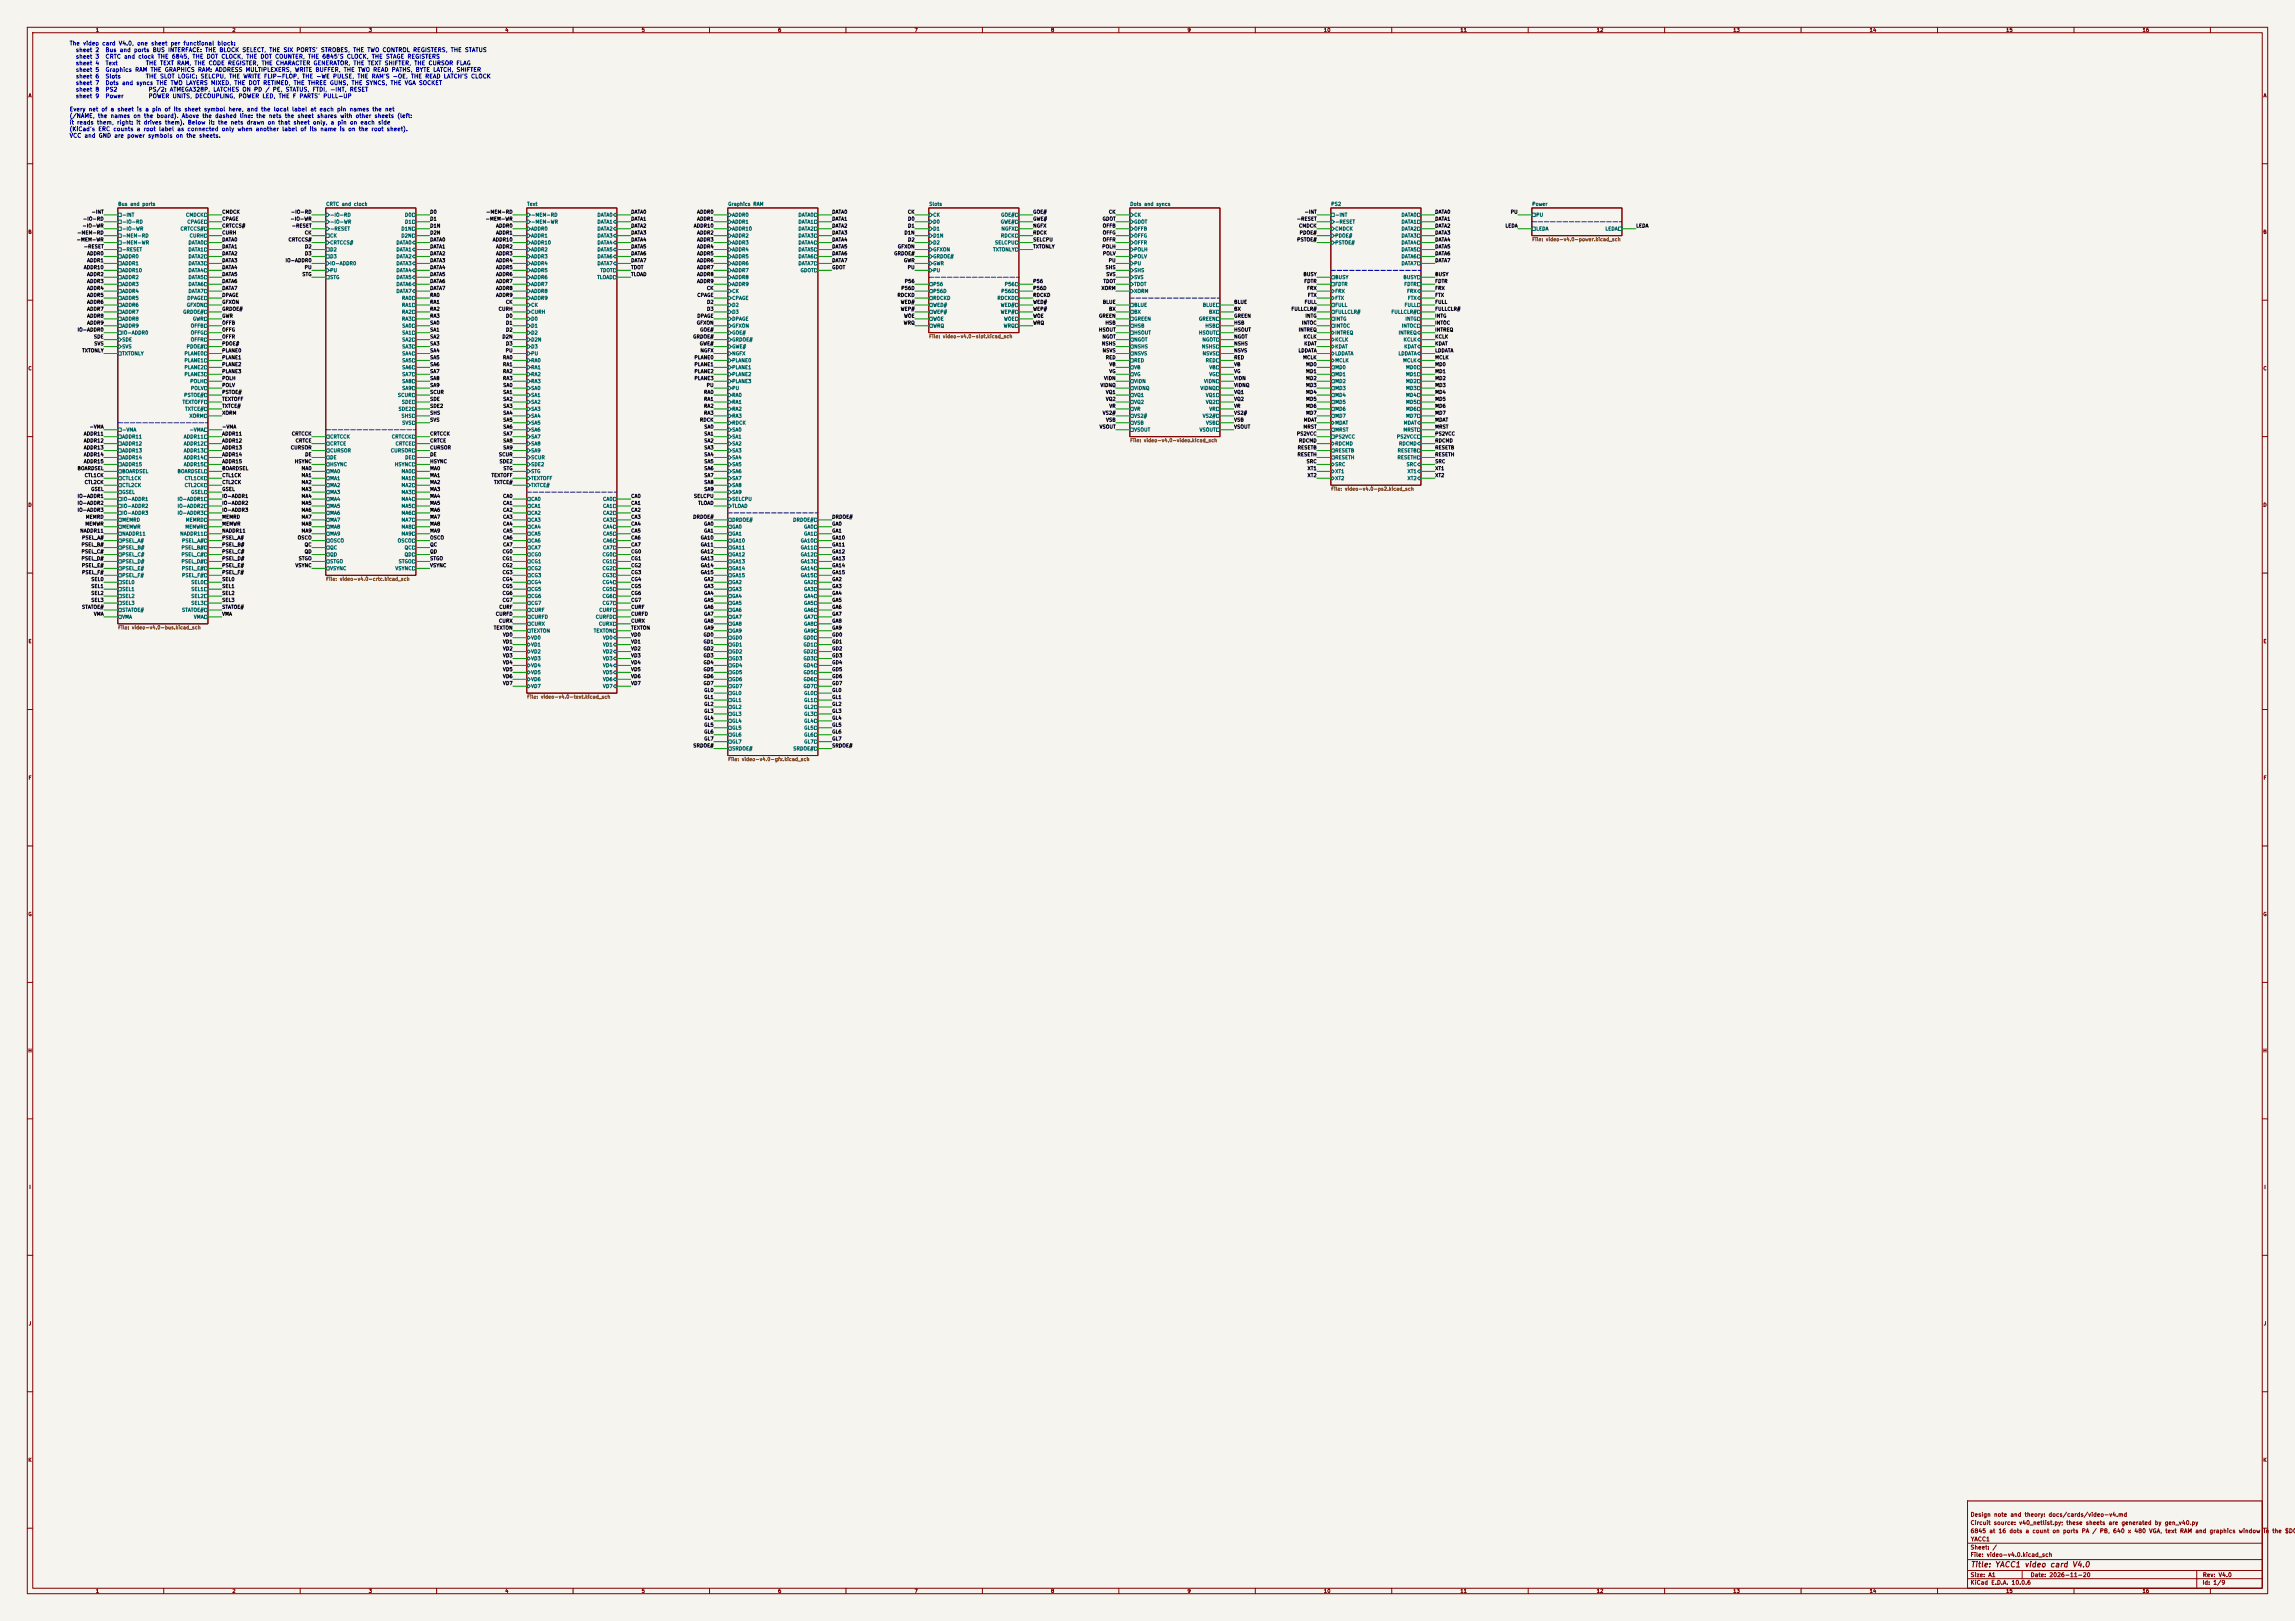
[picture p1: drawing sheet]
<svg xmlns="http://www.w3.org/2000/svg" width="841mm" height="594mm" viewBox="0 0 841 594" stroke-linecap="round" stroke-linejoin="round" font-family="sans-serif">
<defs><g id="words">
<text font-size="2" fill="#840000" x="722" y="574.8">Title: YACC1 video card V4.0</text>
<g font-size="1.5" fill="#0000c2">
<text x="25.4" y="17">The video card V4.0, one sheet per functional block:</text>
<text x="27.6" y="19.4">sheet 2</text>
<text x="27.6" y="21.8">sheet 3</text>
<text x="38.5" y="19.4">Bus and ports BUS INTERFACE: THE BLOCK SELECT, THE SIX PORTS' STROBES, THE TWO CONTROL REGISTERS, THE STATUS</text>
<text x="38.5" y="21.8">CRTC and clock THE 6845, THE DOT CLOCK, THE DOT COUNTER, THE 6845'S CLOCK, THE STAGE REGISTERS</text>
<text x="27.6" y="24.3">sheet 4</text>
<text x="27.6" y="26.7">sheet 5</text>
<text x="27.6" y="29.1">sheet 6</text>
<text x="38.5" y="24.3">Text</text>
<text x="38.5" y="26.7">Graphics RAM THE GRAPHICS RAM: ADDRESS MULTIPLEXERS, WRITE BUFFER, THE TWO READ PATHS, BYTE LATCH, SHIFTER</text>
<text x="38.5" y="29.1">Slots</text>
<text x="53.3" y="29.1">THE SLOT LOGIC: SELCPU, THE WRITE FLIP-FLOP, THE -WE PULSE, THE RAM'S -OE, THE READ LATCH'S CLOCK</text>
<text x="53.3" y="24.3">THE TEXT RAM, THE CODE REGISTER, THE CHARACTER GENERATOR, THE TEXT SHIFTER, THE CURSOR FLAG</text>
<text x="27.6" y="31.5">sheet 7</text>
<text x="27.6" y="33.9">sheet 8</text>
<text x="38.5" y="31.5">Dots and syncs THE TWO LAYERS MIXED, THE DOT RETIMED, THE THREE GUNS, THE SYNCS, THE VGA SOCKET</text>
<text x="38.5" y="33.9">PS2</text>
<text x="54.3" y="33.9">PS/2: ATMEGA328P, LATCHES ON PD / PE, STATUS, FTDI, -INT, RESET</text>
<text x="25.4" y="41.2">Every net of a sheet is a pin of its sheet symbol here, and the local label at each pin names the net</text>
<text x="27.6" y="36.3">sheet 9</text>
<text x="38.5" y="36.3">Power</text>
<text x="54.3" y="36.3">POWER UNITS, DECOUPLING, POWER LED, THE F PARTS' PULL-UP</text>
<text x="25.4" y="43.6">(/NAME, the names on the board). Above the dashed line: the nets the sheet shares with other sheets (left:</text>
<text x="25.4" y="46">it reads them, right: it drives them). Below it: the nets drawn on that sheet only, a pin on each side</text>
<text x="25.4" y="48.4">(KiCad's ERC counts a root label as connected only when another label of its name is on the root sheet).</text>
<text x="25.4" y="50.8">VCC and GND are power symbols on the sheets.</text>
</g>
<g font-size="1.5" fill="#840000">
<text x="721.9" y="556.1">Design note and theory: docs/cards/video-v4.md</text>
<text x="721.9" y="562.1">6845 at 16 dots a count on ports PA / PB, 640 x 480 VGA, text RAM and graphics window</text>
<text x="721.9" y="559.1">Circuit source: v40_netlist.py; these sheets are generated by gen_v40.py</text>
<text x="829.3" y="562.1">in the $D00</text>
<text x="721.9" y="568.1">Sheet: /</text>
<text x="722" y="565.1">YACC1</text>
<text x="721.9" y="570.8">File: video-v4.0.kicad_sch</text>
<text x="721.9" y="581">KiCad E.D.A. 10.0.6</text>
<text x="721.9" y="578.2">Size: A1</text>
<text x="743.9" y="578.2">Date: 2026-11-20</text>
<text x="806.9" y="581">Id: 1/9</text>
<text x="807" y="578.2">Rev: V4.0</text>
</g>
<g font-size="1.3" fill="#840000">
<text x="35" y="12">1</text>
<text x="85" y="12">2</text>
<text x="135" y="12">3</text>
<text x="185" y="12">4</text>
<text x="235" y="12">5</text>
<text x="285" y="12">6</text>
<text x="335" y="12">7</text>
<text x="385" y="12">8</text>
<text x="435" y="12">9</text>
<text x="485" y="12">10</text>
<text x="535" y="12">11</text>
<text x="585" y="12">12</text>
<text x="635" y="12">13</text>
<text x="685" y="12">14</text>
<text x="735" y="12">15</text>
<text x="785" y="12">16</text>
<text x="10.3" y="36">A</text>
<text x="829.3" y="36">A</text>
<text x="10.2" y="86">B</text>
<text x="829.2" y="86">B</text>
<text x="10.2" y="136">C</text>
<text x="829.2" y="136">C</text>
<text x="10.2" y="186">D</text>
<text x="829.2" y="186">D</text>
<text x="10.3" y="236">E</text>
<text x="829.3" y="236">E</text>
<text x="10.3" y="286">F</text>
<text x="829.3" y="286">F</text>
<text x="10.2" y="336">G</text>
<text x="829.2" y="336">G</text>
<text x="10.2" y="386">H</text>
<text x="829.2" y="386">H</text>
<text x="10.6" y="436">I</text>
<text x="829.6" y="436">I</text>
<text x="10.4" y="486">J</text>
<text x="829.4" y="486">J</text>
<text x="10.2" y="536">K</text>
<text x="829.2" y="536">K</text>
<text x="35" y="584">1</text>
<text x="85" y="584">2</text>
<text x="135" y="584">3</text>
<text x="185" y="584">4</text>
<text x="235" y="584">5</text>
<text x="285" y="584">6</text>
<text x="335" y="584">7</text>
<text x="385" y="584">8</text>
<text x="435" y="584">9</text>
<text x="485" y="584">10</text>
<text x="535" y="584">11</text>
<text x="585" y="584">12</text>
<text x="635" y="584">13</text>
<text x="685" y="584">14</text>
<text x="735" y="584">15</text>
<text x="785" y="584">16</text>
</g>
<g font-size="1.3" fill="#006464">
<text x="43.2" y="75.7">Bus and ports</text>
<text x="119.4" y="75.7">CRTC and clock</text>
<text x="193" y="75.7">Text</text>
<text x="266.7" y="75.7">Graphics RAM</text>
<text x="340.3" y="75.7">Slots</text>
<text x="414" y="75.7">Dots and syncs</text>
<text x="487.7" y="75.7">PS2</text>
<text x="561.3" y="75.7">Power</text>
<text x="44.6" y="79.7">-INT</text>
<text x="44.6" y="82.2">-IO-RD</text>
<text x="68" y="79.7">CMDCK</text>
<text x="68.5" y="82.2">CPAGE</text>
<text x="120.8" y="79.7">-IO-RD</text>
<text x="120.8" y="82.2">-IO-WR</text>
<text x="148.2" y="79.7">D0</text>
<text x="148.2" y="82.2">D1</text>
<text x="194.5" y="79.7">-MEM-RD</text>
<text x="194.5" y="82.2">-MEM-WR</text>
<text x="218.7" y="79.7">DATA0</text>
<text x="218.7" y="82.2">DATA1</text>
<text x="268.1" y="79.7">ADDR0</text>
<text x="268.1" y="82.2">ADDR1</text>
<text x="292.4" y="79.7">DATA0</text>
<text x="292.4" y="82.2">DATA1</text>
<text x="341.8" y="79.7">CK</text>
<text x="341.8" y="82.2">D0</text>
<text x="366.6" y="82.2">GWE#</text>
<text x="366.7" y="79.7">GOE#</text>
<text x="415.5" y="79.7">CK</text>
<text x="415.5" y="82.2">GDOT</text>
<text x="489.1" y="79.7">-INT</text>
<text x="489.1" y="82.2">-RESET</text>
<text x="513.4" y="79.7">DATA0</text>
<text x="513.4" y="82.2">DATA1</text>
<text x="562.8" y="79.7">PU</text>
<text x="44.6" y="84.8">-IO-WR</text>
<text x="44.6" y="87.3">-MEM-RD</text>
<text x="44.6" y="89.9">-MEM-WR</text>
<text x="66" y="84.8">CRTCCS#</text>
<text x="68.9" y="89.9">DATA0</text>
<text x="69.3" y="87.3">CURH</text>
<text x="120.8" y="84.8">-RESET</text>
<text x="120.8" y="87.3">CK</text>
<text x="120.8" y="89.9">CRTCCS#</text>
<text x="145.1" y="89.9">DATA0</text>
<text x="146.9" y="84.8">D1N</text>
<text x="146.9" y="87.3">D2N</text>
<text x="194.5" y="84.8">ADDR0</text>
<text x="194.5" y="87.3">ADDR1</text>
<text x="194.5" y="89.9">ADDR10</text>
<text x="218.7" y="84.8">DATA2</text>
<text x="218.7" y="87.3">DATA3</text>
<text x="218.7" y="89.9">DATA4</text>
<text x="268.1" y="84.8">ADDR10</text>
<text x="268.1" y="87.3">ADDR2</text>
<text x="268.1" y="89.9">ADDR3</text>
<text x="292.4" y="84.8">DATA2</text>
<text x="292.4" y="87.3">DATA3</text>
<text x="292.4" y="89.9">DATA4</text>
<text x="341.8" y="84.8">D1</text>
<text x="341.8" y="87.3">D1N</text>
<text x="341.8" y="89.9">D2</text>
<text x="364.4" y="89.9">SELCPU</text>
<text x="366.6" y="87.3">RDCK</text>
<text x="366.8" y="84.8">NGFX</text>
<text x="415.5" y="84.8">OFFB</text>
<text x="415.5" y="87.3">OFFG</text>
<text x="415.5" y="89.9">OFFR</text>
<text x="489.1" y="84.8">CMDCK</text>
<text x="489.1" y="87.3">PDOE#</text>
<text x="489.1" y="89.9">PSTOE#</text>
<text x="513.4" y="84.8">DATA2</text>
<text x="513.4" y="87.3">DATA3</text>
<text x="513.4" y="89.9">DATA4</text>
<text x="562.8" y="84.8">LEDA</text>
<text x="588.1" y="84.8">LEDA</text>
<text x="44.6" y="92.4">-RESET</text>
<text x="44.6" y="94.9">ADDR0</text>
<text x="68.9" y="92.4">DATA1</text>
<text x="68.9" y="94.9">DATA2</text>
<text x="120.8" y="92.4">D2</text>
<text x="120.8" y="94.9">D3</text>
<text x="145.1" y="92.4">DATA1</text>
<text x="145.1" y="94.9">DATA2</text>
<text x="194.5" y="92.4">ADDR2</text>
<text x="194.5" y="94.9">ADDR3</text>
<text x="218.7" y="92.4">DATA5</text>
<text x="218.7" y="94.9">DATA6</text>
<text x="268.1" y="92.4">ADDR4</text>
<text x="268.1" y="94.9">ADDR5</text>
<text x="292.4" y="92.4">DATA5</text>
<text x="292.4" y="94.9">DATA6</text>
<text x="341.8" y="92.4">GFXON</text>
<text x="341.8" y="94.9">GRDOE#</text>
<text x="363.8" y="92.4">TXTONLY</text>
<text x="415.5" y="92.4">POLH</text>
<text x="415.5" y="94.9">POLV</text>
<text x="513.4" y="92.4">DATA5</text>
<text x="513.4" y="94.9">DATA6</text>
<text x="44.6" y="97.5">ADDR1</text>
<text x="44.6" y="100">ADDR10</text>
<text x="68.9" y="97.5">DATA3</text>
<text x="68.9" y="100">DATA4</text>
<text x="120.8" y="97.5">IO-ADDR0</text>
<text x="120.8" y="100">PU</text>
<text x="145.1" y="97.5">DATA3</text>
<text x="145.1" y="100">DATA4</text>
<text x="194.5" y="97.5">ADDR4</text>
<text x="194.5" y="100">ADDR5</text>
<text x="218.7" y="97.5">DATA7</text>
<text x="219.8" y="100">TDOT</text>
<text x="268.1" y="97.5">ADDR6</text>
<text x="268.1" y="100">ADDR7</text>
<text x="292.4" y="97.5">DATA7</text>
<text x="293.2" y="100">GDOT</text>
<text x="341.8" y="97.5">GWR</text>
<text x="341.8" y="100">PU</text>
<text x="415.5" y="97.5">PU</text>
<text x="415.5" y="100">SHS</text>
<text x="513.4" y="97.5">DATA7</text>
<text x="44.6" y="102.6">ADDR2</text>
<text x="44.6" y="105.1">ADDR3</text>
<text x="44.6" y="107.6">ADDR4</text>
<text x="68.9" y="102.6">DATA5</text>
<text x="68.9" y="105.1">DATA6</text>
<text x="68.9" y="107.6">DATA7</text>
<text x="120.8" y="102.6">STG</text>
<text x="145.1" y="102.6">DATA5</text>
<text x="145.1" y="105.1">DATA6</text>
<text x="145.1" y="107.6">DATA7</text>
<text x="194.5" y="102.6">ADDR6</text>
<text x="194.5" y="105.1">ADDR7</text>
<text x="194.5" y="107.6">ADDR8</text>
<text x="218.7" y="102.6">TLOAD</text>
<text x="268.1" y="102.6">ADDR8</text>
<text x="268.1" y="105.1">ADDR9</text>
<text x="268.1" y="107.6">CK</text>
<text x="341.8" y="105.1">P56</text>
<text x="341.8" y="107.6">P56D</text>
<text x="366.7" y="107.6">P56D</text>
<text x="368" y="105.1">P56</text>
<text x="415.5" y="102.6">SVS</text>
<text x="415.5" y="105.1">TDOT</text>
<text x="415.5" y="107.6">XORM</text>
<text x="489.1" y="102.6">BUSY</text>
<text x="489.1" y="105.1">FDTR</text>
<text x="489.1" y="107.6">FRX</text>
<text x="514.1" y="102.6">BUSY</text>
<text x="514.4" y="105.1">FDTR</text>
<text x="515.4" y="107.6">FRX</text>
<text x="44.6" y="110.2">ADDR5</text>
<text x="44.6" y="112.7">ADDR6</text>
<text x="68.3" y="112.7">GFXON</text>
<text x="68.5" y="110.2">DPAGE</text>
<text x="147.1" y="110.2">RA0</text>
<text x="147.1" y="112.7">RA1</text>
<text x="194.5" y="110.2">ADDR9</text>
<text x="194.5" y="112.7">CK</text>
<text x="268.1" y="110.2">CPAGE</text>
<text x="268.1" y="112.7">D2</text>
<text x="341.8" y="110.2">RDCKD</text>
<text x="341.8" y="112.7">WED#</text>
<text x="365.3" y="110.2">RDCKD</text>
<text x="366.6" y="112.7">WED#</text>
<text x="415.5" y="112.7">BLUE</text>
<text x="440.6" y="112.7">BLUE</text>
<text x="489.1" y="110.2">FTX</text>
<text x="489.1" y="112.7">FULL</text>
<text x="514.5" y="112.7">FULL</text>
<text x="515.7" y="110.2">FTX</text>
<text x="44.6" y="115.3">ADDR7</text>
<text x="44.6" y="117.8">ADDR8</text>
<text x="67" y="115.3">GRDOE#</text>
<text x="70.5" y="117.8">GWR</text>
<text x="147.1" y="115.3">RA2</text>
<text x="147.1" y="117.8">RA3</text>
<text x="194.5" y="115.3">CURH</text>
<text x="194.5" y="117.8">D0</text>
<text x="268.1" y="115.3">D3</text>
<text x="268.1" y="117.8">DPAGE</text>
<text x="341.8" y="115.3">WEP#</text>
<text x="341.8" y="117.8">WOE</text>
<text x="366.6" y="115.3">WEP#</text>
<text x="367.8" y="117.8">WOE</text>
<text x="415.5" y="115.3">BX</text>
<text x="415.5" y="117.8">GREEN</text>
<text x="439.2" y="117.8">GREEN</text>
<text x="442.9" y="115.3">BX</text>
<text x="489.1" y="115.3">FULLCLR#</text>
<text x="489.1" y="117.8">INTG</text>
<text x="509.7" y="115.3">FULLCLR#</text>
<text x="514.8" y="117.8">INTG</text>
<text x="44.6" y="120.3">ADDR9</text>
<text x="44.6" y="122.9">IO-ADDR0</text>
<text x="44.6" y="125.4">SDE</text>
<text x="69.7" y="120.3">OFFB</text>
<text x="69.7" y="122.9">OFFG</text>
<text x="69.7" y="125.4">OFFR</text>
<text x="147.2" y="120.3">SA0</text>
<text x="147.2" y="122.9">SA1</text>
<text x="147.2" y="125.4">SA2</text>
<text x="194.5" y="120.3">D1</text>
<text x="194.5" y="122.9">D2</text>
<text x="194.5" y="125.4">D2N</text>
<text x="268.1" y="120.3">GFXON</text>
<text x="268.1" y="122.9">GOE#</text>
<text x="268.1" y="125.4">GRDOE#</text>
<text x="341.8" y="120.3">WRQ</text>
<text x="367.6" y="120.3">WRQ</text>
<text x="415.5" y="120.3">HSB</text>
<text x="415.5" y="122.9">HSOUT</text>
<text x="415.5" y="125.4">NGOT</text>
<text x="439.2" y="122.9">HSOUT</text>
<text x="440.5" y="125.4">NGOT</text>
<text x="441.5" y="120.3">HSB</text>
<text x="489.1" y="120.3">INTOC</text>
<text x="489.1" y="122.9">INTREQ</text>
<text x="489.1" y="125.4">KCLK</text>
<text x="512.4" y="122.9">INTREQ</text>
<text x="513.5" y="120.3">INTOC</text>
<text x="514.2" y="125.4">KCLK</text>
<text x="44.6" y="128">SVS</text>
<text x="44.6" y="130.5">TXTONLY</text>
<text x="67.4" y="130.5">PLANE0</text>
<text x="68.2" y="128">PDOE#</text>
<text x="147.2" y="128">SA3</text>
<text x="147.2" y="130.5">SA4</text>
<text x="194.5" y="128">D3</text>
<text x="194.5" y="130.5">PU</text>
<text x="268.1" y="128">GWE#</text>
<text x="268.1" y="130.5">NGFX</text>
<text x="415.5" y="128">NSHS</text>
<text x="415.5" y="130.5">NSVS</text>
<text x="440.3" y="128">NSHS</text>
<text x="440.5" y="130.5">NSVS</text>
<text x="489.1" y="128">KDAT</text>
<text x="489.1" y="130.5">LDDATA</text>
<text x="512.3" y="130.5">LDDATA</text>
<text x="514.4" y="128">KDAT</text>
<text x="67.4" y="133">PLANE1</text>
<text x="67.4" y="135.6">PLANE2</text>
<text x="147.2" y="133">SA5</text>
<text x="147.2" y="135.6">SA6</text>
<text x="194.5" y="133">RA0</text>
<text x="194.5" y="135.6">RA1</text>
<text x="268.1" y="133">PLANE0</text>
<text x="268.1" y="135.6">PLANE1</text>
<text x="415.5" y="133">RED</text>
<text x="415.5" y="135.6">VB</text>
<text x="441.7" y="133">RED</text>
<text x="443" y="135.6">VB</text>
<text x="489.1" y="133">MCLK</text>
<text x="489.1" y="135.6">MD0</text>
<text x="514" y="133">MCLK</text>
<text x="515.1" y="135.6">MD0</text>
<text x="67.4" y="138.1">PLANE3</text>
<text x="69.6" y="140.7">POLH</text>
<text x="69.8" y="143.2">POLV</text>
<text x="147.2" y="138.1">SA7</text>
<text x="147.2" y="140.7">SA8</text>
<text x="147.2" y="143.2">SA9</text>
<text x="194.5" y="138.1">RA2</text>
<text x="194.5" y="140.7">RA3</text>
<text x="194.5" y="143.2">SA0</text>
<text x="268.1" y="138.1">PLANE2</text>
<text x="268.1" y="140.7">PLANE3</text>
<text x="268.1" y="143.2">PU</text>
<text x="415.5" y="138.1">VG</text>
<text x="415.5" y="140.7">VIDN</text>
<text x="415.5" y="143.2">VIDNQ</text>
<text x="439.7" y="143.2">VIDNQ</text>
<text x="441.1" y="140.7">VIDN</text>
<text x="443" y="138.1">VG</text>
<text x="489.1" y="138.1">MD1</text>
<text x="489.1" y="140.7">MD2</text>
<text x="489.1" y="143.2">MD3</text>
<text x="515.1" y="138.1">MD1</text>
<text x="515.1" y="140.7">MD2</text>
<text x="515.1" y="143.2">MD3</text>
<text x="66.7" y="148.3">TEXTOFF</text>
<text x="67.3" y="145.7">PSTOE#</text>
<text x="145.6" y="145.7">SCUR</text>
<text x="147.1" y="148.3">SDE</text>
<text x="194.5" y="145.7">SA1</text>
<text x="194.5" y="148.3">SA2</text>
<text x="268.1" y="145.7">RA0</text>
<text x="268.1" y="148.3">RA1</text>
<text x="415.5" y="145.7">VQ1</text>
<text x="415.5" y="148.3">VQ2</text>
<text x="441.7" y="145.7">VQ1</text>
<text x="441.7" y="148.3">VQ2</text>
<text x="489.1" y="145.7">MD4</text>
<text x="489.1" y="148.3">MD5</text>
<text x="515.1" y="145.7">MD4</text>
<text x="515.1" y="148.3">MD5</text>
<text x="67.7" y="150.8">TXTCE#</text>
<text x="69.3" y="153.4">XORM</text>
<text x="145.9" y="150.8">SDE2</text>
<text x="147" y="153.4">SHS</text>
<text x="147.2" y="155.9">SVS</text>
<text x="194.5" y="150.8">SA3</text>
<text x="194.5" y="153.4">SA4</text>
<text x="194.5" y="155.9">SA5</text>
<text x="268.1" y="150.8">RA2</text>
<text x="268.1" y="153.4">RA3</text>
<text x="268.1" y="155.9">RDCK</text>
<text x="415.5" y="150.8">VR</text>
<text x="415.5" y="153.4">VS2#</text>
<text x="415.5" y="155.9">VSB</text>
<text x="440.6" y="153.4">VS2#</text>
<text x="441.8" y="155.9">VSB</text>
<text x="443" y="150.8">VR</text>
<text x="489.1" y="150.8">MD6</text>
<text x="489.1" y="153.4">MD7</text>
<text x="489.1" y="155.9">MDAT</text>
<text x="514.2" y="155.9">MDAT</text>
<text x="515.1" y="150.8">MD6</text>
<text x="515.1" y="153.4">MD7</text>
<text x="44.6" y="158.4">-VMA</text>
<text x="44.6" y="161">ADDR11</text>
<text x="67.2" y="161">ADDR11</text>
<text x="69.3" y="158.4">-VMA</text>
<text x="120.8" y="161">CRTCCK</text>
<text x="143.4" y="161">CRTCCK</text>
<text x="194.5" y="158.4">SA6</text>
<text x="194.5" y="161">SA7</text>
<text x="268.1" y="158.4">SA0</text>
<text x="268.1" y="161">SA1</text>
<text x="415.5" y="158.4">VSOUT</text>
<text x="439.4" y="158.4">VSOUT</text>
<text x="489.1" y="158.4">MRST</text>
<text x="489.1" y="161">PS2VCC</text>
<text x="511.7" y="161">PS2VCC</text>
<text x="514.1" y="158.4">MRST</text>
<text x="44.6" y="163.5">ADDR12</text>
<text x="44.6" y="166.1">ADDR13</text>
<text x="67.2" y="163.5">ADDR12</text>
<text x="67.2" y="166.1">ADDR13</text>
<text x="120.8" y="163.5">CRTCE</text>
<text x="120.8" y="166.1">CURSOR</text>
<text x="143" y="166.1">CURSOR</text>
<text x="144.8" y="163.5">CRTCE</text>
<text x="194.5" y="163.5">SA8</text>
<text x="194.5" y="166.1">SA9</text>
<text x="268.1" y="163.5">SA2</text>
<text x="268.1" y="166.1">SA3</text>
<text x="489.1" y="163.5">RDCMD</text>
<text x="489.1" y="166.1">RESETB</text>
<text x="512" y="166.1">RESETB</text>
<text x="512.5" y="163.5">RDCMD</text>
<text x="44.6" y="168.6">ADDR14</text>
<text x="44.6" y="171.1">ADDR15</text>
<text x="44.6" y="173.7">BOARDSEL</text>
<text x="64.9" y="173.7">BOARDSEL</text>
<text x="67.2" y="168.6">ADDR14</text>
<text x="67.2" y="171.1">ADDR15</text>
<text x="120.8" y="168.6">DE</text>
<text x="120.8" y="171.1">HSYNC</text>
<text x="120.8" y="173.7">MA0</text>
<text x="144.5" y="171.1">HSYNC</text>
<text x="147" y="173.7">MA0</text>
<text x="148.3" y="168.6">DE</text>
<text x="194.5" y="168.6">SCUR</text>
<text x="194.5" y="171.1">SDE2</text>
<text x="194.5" y="173.7">STG</text>
<text x="268.1" y="168.6">SA4</text>
<text x="268.1" y="171.1">SA5</text>
<text x="268.1" y="173.7">SA6</text>
<text x="489.1" y="168.6">RESETH</text>
<text x="489.1" y="171.1">SRC</text>
<text x="489.1" y="173.7">XT1</text>
<text x="511.9" y="168.6">RESETH</text>
<text x="515.3" y="171.1">SRC</text>
<text x="515.6" y="173.7">XT1</text>
<text x="44.6" y="176.2">CTL1CK</text>
<text x="44.6" y="178.8">CTL2CK</text>
<text x="67.5" y="176.2">CTL1CK</text>
<text x="67.5" y="178.8">CTL2CK</text>
<text x="120.8" y="176.2">MA1</text>
<text x="120.8" y="178.8">MA2</text>
<text x="147" y="176.2">MA1</text>
<text x="147" y="178.8">MA2</text>
<text x="194.5" y="176.2">TEXTOFF</text>
<text x="194.5" y="178.8">TXTCE#</text>
<text x="268.1" y="176.2">SA7</text>
<text x="268.1" y="178.8">SA8</text>
<text x="489.1" y="176.2">XT2</text>
<text x="515.6" y="176.2">XT2</text>
<text x="44.6" y="181.3">GSEL</text>
<text x="44.6" y="183.8">IO-ADDR1</text>
<text x="64.9" y="183.8">IO-ADDR1</text>
<text x="69.9" y="181.3">GSEL</text>
<text x="120.8" y="181.3">MA3</text>
<text x="120.8" y="183.8">MA4</text>
<text x="147" y="181.3">MA3</text>
<text x="147" y="183.8">MA4</text>
<text x="194.5" y="183.8">CA0</text>
<text x="220.8" y="183.8">CA0</text>
<text x="268.1" y="181.3">SA9</text>
<text x="268.1" y="183.8">SELCPU</text>
<text x="44.6" y="186.4">IO-ADDR2</text>
<text x="44.6" y="188.9">IO-ADDR3</text>
<text x="44.6" y="191.5">MEMRD</text>
<text x="64.9" y="186.4">IO-ADDR2</text>
<text x="64.9" y="188.9">IO-ADDR3</text>
<text x="67.9" y="191.5">MEMRD</text>
<text x="120.8" y="186.4">MA5</text>
<text x="120.8" y="188.9">MA6</text>
<text x="120.8" y="191.5">MA7</text>
<text x="147" y="186.4">MA5</text>
<text x="147" y="188.9">MA6</text>
<text x="147" y="191.5">MA7</text>
<text x="194.5" y="186.4">CA1</text>
<text x="194.5" y="188.9">CA2</text>
<text x="194.5" y="191.5">CA3</text>
<text x="220.8" y="186.4">CA1</text>
<text x="220.8" y="188.9">CA2</text>
<text x="220.8" y="191.5">CA3</text>
<text x="268.1" y="186.4">TLOAD</text>
<text x="268.1" y="191.5">DRDOE#</text>
<text x="290.5" y="191.5">DRDOE#</text>
<text x="44.6" y="194">MEMWR</text>
<text x="44.6" y="196.5">NADDR11</text>
<text x="65.9" y="196.5">NADDR11</text>
<text x="67.7" y="194">MEMWR</text>
<text x="120.8" y="194">MA8</text>
<text x="120.8" y="196.5">MA9</text>
<text x="147" y="194">MA8</text>
<text x="147" y="196.5">MA9</text>
<text x="194.5" y="194">CA4</text>
<text x="194.5" y="196.5">CA5</text>
<text x="220.8" y="194">CA4</text>
<text x="220.8" y="196.5">CA5</text>
<text x="268.1" y="194">GA0</text>
<text x="268.1" y="196.5">GA1</text>
<text x="294.5" y="194">GA0</text>
<text x="294.5" y="196.5">GA1</text>
<text x="44.6" y="199.1">PSEL_A#</text>
<text x="44.6" y="201.6">PSEL_B#</text>
<text x="66.3" y="201.6">PSEL_B#</text>
<text x="66.5" y="199.1">PSEL_A#</text>
<text x="120.8" y="199.1">OSCO</text>
<text x="120.8" y="201.6">QC</text>
<text x="145.6" y="199.1">OSCO</text>
<text x="148.1" y="201.6">QC</text>
<text x="194.5" y="199.1">CA6</text>
<text x="194.5" y="201.6">CA7</text>
<text x="220.8" y="199.1">CA6</text>
<text x="220.8" y="201.6">CA7</text>
<text x="268.1" y="199.1">GA10</text>
<text x="268.1" y="201.6">GA11</text>
<text x="293.3" y="199.1">GA10</text>
<text x="293.3" y="201.6">GA11</text>
<text x="44.6" y="204.2">PSEL_C#</text>
<text x="44.6" y="206.7">PSEL_D#</text>
<text x="44.6" y="209.2">PSEL_E#</text>
<text x="66.3" y="204.2">PSEL_C#</text>
<text x="66.3" y="206.7">PSEL_D#</text>
<text x="66.5" y="209.2">PSEL_E#</text>
<text x="120.8" y="204.2">QD</text>
<text x="120.8" y="206.7">STGO</text>
<text x="120.8" y="209.2">VSYNC</text>
<text x="144.7" y="209.2">VSYNC</text>
<text x="145.9" y="206.7">STGO</text>
<text x="148.1" y="204.2">QD</text>
<text x="194.5" y="204.2">CG0</text>
<text x="194.5" y="206.7">CG1</text>
<text x="194.5" y="209.2">CG2</text>
<text x="220.6" y="204.2">CG0</text>
<text x="220.6" y="206.7">CG1</text>
<text x="220.6" y="209.2">CG2</text>
<text x="268.1" y="204.2">GA12</text>
<text x="268.1" y="206.7">GA13</text>
<text x="268.1" y="209.2">GA14</text>
<text x="293.3" y="204.2">GA12</text>
<text x="293.3" y="206.7">GA13</text>
<text x="293.3" y="209.2">GA14</text>
<text x="44.6" y="211.8">PSEL_F#</text>
<text x="44.6" y="214.3">SEL0</text>
<text x="66.5" y="211.8">PSEL_F#</text>
<text x="69.9" y="214.3">SEL0</text>
<text x="194.5" y="211.8">CG3</text>
<text x="194.5" y="214.3">CG4</text>
<text x="220.6" y="211.8">CG3</text>
<text x="220.6" y="214.3">CG4</text>
<text x="268.1" y="211.8">GA15</text>
<text x="268.1" y="214.3">GA2</text>
<text x="293.3" y="211.8">GA15</text>
<text x="294.5" y="214.3">GA2</text>
<text x="44.6" y="216.9">SEL1</text>
<text x="44.6" y="219.4">SEL2</text>
<text x="44.6" y="221.9">SEL3</text>
<text x="69.9" y="216.9">SEL1</text>
<text x="69.9" y="219.4">SEL2</text>
<text x="69.9" y="221.9">SEL3</text>
<text x="194.5" y="216.9">CG5</text>
<text x="194.5" y="219.4">CG6</text>
<text x="194.5" y="221.9">CG7</text>
<text x="220.6" y="216.9">CG5</text>
<text x="220.6" y="219.4">CG6</text>
<text x="220.6" y="221.9">CG7</text>
<text x="268.1" y="216.9">GA3</text>
<text x="268.1" y="219.4">GA4</text>
<text x="268.1" y="221.9">GA5</text>
<text x="294.5" y="216.9">GA3</text>
<text x="294.5" y="219.4">GA4</text>
<text x="294.5" y="221.9">GA5</text>
<text x="44.6" y="224.5">STATOE#</text>
<text x="44.6" y="227">VMA</text>
<text x="66.5" y="224.5">STATOE#</text>
<text x="70.9" y="227">VMA</text>
<text x="194.5" y="224.5">CURF</text>
<text x="194.5" y="227">CURFD</text>
<text x="218.1" y="227">CURFD</text>
<text x="219.4" y="224.5">CURF</text>
<text x="268.1" y="224.5">GA6</text>
<text x="268.1" y="227">GA7</text>
<text x="294.5" y="224.5">GA6</text>
<text x="294.5" y="227">GA7</text>
<text x="194.5" y="229.6">CURX</text>
<text x="194.5" y="232.1">TEXTON</text>
<text x="217.4" y="232.1">TEXTON</text>
<text x="219.3" y="229.6">CURX</text>
<text x="268.1" y="229.6">GA8</text>
<text x="268.1" y="232.1">GA9</text>
<text x="294.5" y="229.6">GA8</text>
<text x="294.5" y="232.1">GA9</text>
<text x="194.5" y="234.6">VD0</text>
<text x="194.5" y="237.2">VD1</text>
<text x="194.5" y="239.7">VD2</text>
<text x="220.8" y="234.6">VD0</text>
<text x="220.8" y="237.2">VD1</text>
<text x="220.8" y="239.7">VD2</text>
<text x="268.1" y="234.6">GD0</text>
<text x="268.1" y="237.2">GD1</text>
<text x="268.1" y="239.7">GD2</text>
<text x="294.3" y="234.6">GD0</text>
<text x="294.3" y="237.2">GD1</text>
<text x="294.3" y="239.7">GD2</text>
<text x="194.5" y="242.3">VD3</text>
<text x="194.5" y="244.8">VD4</text>
<text x="220.8" y="242.3">VD3</text>
<text x="220.8" y="244.8">VD4</text>
<text x="268.1" y="242.3">GD3</text>
<text x="268.1" y="244.8">GD4</text>
<text x="294.3" y="242.3">GD3</text>
<text x="294.3" y="244.8">GD4</text>
<text x="194.5" y="247.3">VD5</text>
<text x="194.5" y="249.9">VD6</text>
<text x="220.8" y="247.3">VD5</text>
<text x="220.8" y="249.9">VD6</text>
<text x="268.1" y="247.3">GD5</text>
<text x="268.1" y="249.9">GD6</text>
<text x="294.3" y="247.3">GD5</text>
<text x="294.3" y="249.9">GD6</text>
<text x="194.5" y="252.4">VD7</text>
<text x="220.8" y="252.4">VD7</text>
<text x="268.1" y="252.4">GD7</text>
<text x="268.1" y="255">GL0</text>
<text x="268.1" y="257.5">GL1</text>
<text x="294.3" y="252.4">GD7</text>
<text x="294.5" y="255">GL0</text>
<text x="294.5" y="257.5">GL1</text>
<text x="268.1" y="260">GL2</text>
<text x="268.1" y="262.6">GL3</text>
<text x="294.5" y="260">GL2</text>
<text x="294.5" y="262.6">GL3</text>
<text x="268.1" y="265.1">GL4</text>
<text x="268.1" y="267.7">GL5</text>
<text x="294.5" y="265.1">GL4</text>
<text x="294.5" y="267.7">GL5</text>
<text x="268.1" y="270.2">GL6</text>
<text x="268.1" y="272.7">GL7</text>
<text x="268.1" y="275.3">SRDOE#</text>
<text x="290.5" y="275.3">SRDOE#</text>
<text x="294.5" y="270.2">GL6</text>
<text x="294.5" y="272.7">GL7</text>
</g>
<g font-size="1.3" fill="#0f0f0f">
<text x="30.1" y="83.7">-IO-WR</text>
<text x="30.3" y="81.2">-IO-RD</text>
<text x="33.4" y="78.6">-INT</text>
<text x="81.3" y="78.6">CMDCK</text>
<text x="81.3" y="81.2">CPAGE</text>
<text x="81.3" y="83.7">CRTCCS#</text>
<text x="106.3" y="81.2">-IO-WR</text>
<text x="106.5" y="78.6">-IO-RD</text>
<text x="106.8" y="83.7">-RESET</text>
<text x="157.5" y="78.6">D0</text>
<text x="157.5" y="81.2">D1</text>
<text x="157.5" y="83.7">D1N</text>
<text x="177.8" y="81.2">-MEM-WR</text>
<text x="178" y="78.6">-MEM-RD</text>
<text x="181.6" y="83.7">ADDR0</text>
<text x="231.1" y="83.7">DATA2</text>
<text x="231.1" y="81.2">DATA1</text>
<text x="231.1" y="78.6">DATA0</text>
<text x="254.1" y="83.7">ADDR10</text>
<text x="255.3" y="81.2">ADDR1</text>
<text x="255.3" y="78.6">ADDR0</text>
<text x="304.8" y="83.7">DATA2</text>
<text x="304.8" y="81.2">DATA1</text>
<text x="304.8" y="78.6">DATA0</text>
<text x="332.5" y="78.6">CK</text>
<text x="332.6" y="83.7">D1</text>
<text x="332.6" y="81.2">D0</text>
<text x="378.4" y="78.6">GOE#</text>
<text x="378.4" y="83.7">NGFX</text>
<text x="378.4" y="81.2">GWE#</text>
<text x="403.9" y="81.2">GDOT</text>
<text x="403.9" y="83.7">OFFB</text>
<text x="406.2" y="78.6">CK</text>
<text x="475.1" y="81.2">-RESET</text>
<text x="475.8" y="83.7">CMDCK</text>
<text x="477.9" y="78.6">-INT</text>
<text x="525.8" y="83.7">DATA2</text>
<text x="525.8" y="81.2">DATA1</text>
<text x="525.8" y="78.6">DATA0</text>
<text x="551.5" y="83.7">LEDA</text>
<text x="553.4" y="78.6">PU</text>
<text x="599.4" y="83.7">LEDA</text>
<text x="28" y="88.8">-MEM-WR</text>
<text x="28.1" y="86.2">-MEM-RD</text>
<text x="81.3" y="86.2">CURH</text>
<text x="81.3" y="88.8">DATA0</text>
<text x="105.5" y="88.8">CRTCCS#</text>
<text x="111.5" y="86.2">CK</text>
<text x="157.5" y="86.2">D2N</text>
<text x="157.5" y="88.8">DATA0</text>
<text x="180.4" y="88.8">ADDR10</text>
<text x="181.6" y="86.2">ADDR1</text>
<text x="231.1" y="88.8">DATA4</text>
<text x="231.1" y="86.2">DATA3</text>
<text x="255.3" y="88.8">ADDR3</text>
<text x="255.3" y="86.2">ADDR2</text>
<text x="304.8" y="88.8">DATA4</text>
<text x="304.8" y="86.2">DATA3</text>
<text x="331.2" y="86.2">D1N</text>
<text x="332.6" y="88.8">D2</text>
<text x="378.4" y="88.8">SELCPU</text>
<text x="378.4" y="86.2">RDCK</text>
<text x="403.9" y="88.8">OFFR</text>
<text x="403.9" y="86.2">OFFG</text>
<text x="475.2" y="88.8">PSTOE#</text>
<text x="476.1" y="86.2">PDOE#</text>
<text x="525.8" y="88.8">DATA4</text>
<text x="525.8" y="86.2">DATA3</text>
<text x="30.6" y="91.3">-RESET</text>
<text x="31.8" y="93.9">ADDR0</text>
<text x="81.3" y="91.3">DATA1</text>
<text x="81.3" y="93.9">DATA2</text>
<text x="111.6" y="91.3">D2</text>
<text x="111.6" y="93.9">D3</text>
<text x="157.5" y="91.3">DATA1</text>
<text x="157.5" y="93.9">DATA2</text>
<text x="181.6" y="91.3">ADDR2</text>
<text x="181.6" y="93.9">ADDR3</text>
<text x="231.1" y="93.9">DATA6</text>
<text x="231.1" y="91.3">DATA5</text>
<text x="255.3" y="93.9">ADDR5</text>
<text x="255.3" y="91.3">ADDR4</text>
<text x="304.8" y="93.9">DATA6</text>
<text x="304.8" y="91.3">DATA5</text>
<text x="327.5" y="93.9">GRDOE#</text>
<text x="328.8" y="91.3">GFXON</text>
<text x="378.4" y="91.3">TXTONLY</text>
<text x="403.8" y="91.3">POLH</text>
<text x="404" y="93.9">POLV</text>
<text x="525.8" y="93.9">DATA6</text>
<text x="525.8" y="91.3">DATA5</text>
<text x="30.6" y="98.9">ADDR10</text>
<text x="31.8" y="96.4">ADDR1</text>
<text x="31.8" y="101.5">ADDR2</text>
<text x="81.3" y="98.9">DATA4</text>
<text x="81.3" y="101.5">DATA5</text>
<text x="81.3" y="96.4">DATA3</text>
<text x="104.5" y="96.4">IO-ADDR0</text>
<text x="110.6" y="101.5">STG</text>
<text x="111.5" y="98.9">PU</text>
<text x="157.5" y="96.4">DATA3</text>
<text x="157.5" y="98.9">DATA4</text>
<text x="157.5" y="101.5">DATA5</text>
<text x="181.6" y="96.4">ADDR4</text>
<text x="181.6" y="98.9">ADDR5</text>
<text x="181.6" y="101.5">ADDR6</text>
<text x="231.1" y="101.5">TLOAD</text>
<text x="231.1" y="98.9">TDOT</text>
<text x="231.1" y="96.4">DATA7</text>
<text x="255.3" y="101.5">ADDR8</text>
<text x="255.3" y="98.9">ADDR7</text>
<text x="255.3" y="96.4">ADDR6</text>
<text x="304.8" y="96.4">DATA7</text>
<text x="304.8" y="98.9">GDOT</text>
<text x="331.1" y="96.4">GWR</text>
<text x="332.5" y="98.9">PU</text>
<text x="405" y="98.9">SHS</text>
<text x="405.2" y="101.5">SVS</text>
<text x="406.1" y="96.4">PU</text>
<text x="477.5" y="101.5">BUSY</text>
<text x="525.8" y="101.5">BUSY</text>
<text x="525.8" y="96.4">DATA7</text>
<text x="31.8" y="106.6">ADDR4</text>
<text x="31.8" y="104">ADDR3</text>
<text x="81.3" y="104">DATA6</text>
<text x="81.3" y="106.6">DATA7</text>
<text x="157.5" y="104">DATA6</text>
<text x="157.5" y="106.6">DATA7</text>
<text x="181.6" y="104">ADDR7</text>
<text x="181.6" y="106.6">ADDR8</text>
<text x="255.3" y="104">ADDR9</text>
<text x="258.9" y="106.6">CK</text>
<text x="330.1" y="106.6">P56D</text>
<text x="331.4" y="104">P56</text>
<text x="378.4" y="106.6">P56D</text>
<text x="378.4" y="104">P56</text>
<text x="403.5" y="106.6">XORM</text>
<text x="404.2" y="104">TDOT</text>
<text x="477.8" y="104">FDTR</text>
<text x="478.8" y="106.6">FRX</text>
<text x="525.8" y="106.6">FRX</text>
<text x="525.8" y="104">FDTR</text>
<text x="31.8" y="109.1">ADDR5</text>
<text x="31.8" y="111.6">ADDR6</text>
<text x="81.3" y="109.1">DPAGE</text>
<text x="81.3" y="111.6">GFXON</text>
<text x="157.5" y="109.1">RA0</text>
<text x="157.5" y="111.6">RA1</text>
<text x="181.6" y="109.1">ADDR9</text>
<text x="185.2" y="111.6">CK</text>
<text x="255.3" y="109.1">CPAGE</text>
<text x="258.9" y="111.6">D2</text>
<text x="328.7" y="109.1">RDCKD</text>
<text x="329.9" y="111.6">WED#</text>
<text x="378.4" y="111.6">WED#</text>
<text x="378.4" y="109.1">RDCKD</text>
<text x="403.9" y="111.6">BLUE</text>
<text x="452.1" y="111.6">BLUE</text>
<text x="477.9" y="111.6">FULL</text>
<text x="479.1" y="109.1">FTX</text>
<text x="525.8" y="111.6">FULL</text>
<text x="525.8" y="109.1">FTX</text>
<text x="31.8" y="114.2">ADDR7</text>
<text x="31.8" y="116.7">ADDR8</text>
<text x="31.8" y="119.3">ADDR9</text>
<text x="81.3" y="114.2">GRDOE#</text>
<text x="81.3" y="116.7">GWR</text>
<text x="81.3" y="119.3">OFFB</text>
<text x="157.5" y="114.2">RA2</text>
<text x="157.5" y="116.7">RA3</text>
<text x="157.5" y="119.3">SA0</text>
<text x="182.5" y="114.2">CURH</text>
<text x="185.3" y="116.7">D0</text>
<text x="185.3" y="119.3">D1</text>
<text x="255.2" y="119.3">GFXON</text>
<text x="255.3" y="116.7">DPAGE</text>
<text x="258.9" y="114.2">D3</text>
<text x="329.9" y="114.2">WEP#</text>
<text x="331" y="119.3">WRQ</text>
<text x="331.1" y="116.7">WOE</text>
<text x="378.4" y="114.2">WEP#</text>
<text x="378.4" y="119.3">WRQ</text>
<text x="378.4" y="116.7">WOE</text>
<text x="402.5" y="116.7">GREEN</text>
<text x="404.9" y="119.3">HSB</text>
<text x="406.2" y="114.2">BX</text>
<text x="452.1" y="119.3">HSB</text>
<text x="452.1" y="116.7">GREEN</text>
<text x="452.1" y="114.2">BX</text>
<text x="473.1" y="114.2">FULLCLR#</text>
<text x="476.9" y="119.3">INTOC</text>
<text x="478.2" y="116.7">INTG</text>
<text x="525.8" y="119.3">INTOC</text>
<text x="525.8" y="116.7">INTG</text>
<text x="525.8" y="114.2">FULLCLR#</text>
<text x="28.3" y="121.8">IO-ADDR0</text>
<text x="34.2" y="124.3">SDE</text>
<text x="81.3" y="121.8">OFFG</text>
<text x="81.3" y="124.3">OFFR</text>
<text x="157.5" y="121.8">SA1</text>
<text x="157.5" y="124.3">SA2</text>
<text x="183.9" y="124.3">D2N</text>
<text x="185.3" y="121.8">D2</text>
<text x="253.8" y="124.3">GRDOE#</text>
<text x="256.4" y="121.8">GOE#</text>
<text x="402.5" y="121.8">HSOUT</text>
<text x="403.8" y="124.3">NGOT</text>
<text x="452.1" y="124.3">NGOT</text>
<text x="452.1" y="121.8">HSOUT</text>
<text x="475.7" y="121.8">INTREQ</text>
<text x="477.5" y="124.3">KCLK</text>
<text x="525.8" y="124.3">KCLK</text>
<text x="525.8" y="121.8">INTREQ</text>
<text x="30" y="129.4">TXTONLY</text>
<text x="34.4" y="126.9">SVS</text>
<text x="81.3" y="126.9">PDOE#</text>
<text x="81.3" y="129.4">PLANE0</text>
<text x="81.3" y="132">PLANE1</text>
<text x="157.5" y="126.9">SA3</text>
<text x="157.5" y="129.4">SA4</text>
<text x="157.5" y="132">SA5</text>
<text x="184.2" y="132">RA0</text>
<text x="185.1" y="129.4">PU</text>
<text x="185.3" y="126.9">D3</text>
<text x="254.3" y="132">PLANE0</text>
<text x="256.3" y="126.9">GWE#</text>
<text x="256.5" y="129.4">NGFX</text>
<text x="403.6" y="126.9">NSHS</text>
<text x="403.9" y="129.4">NSVS</text>
<text x="405" y="132">RED</text>
<text x="452.1" y="132">RED</text>
<text x="452.1" y="129.4">NSVS</text>
<text x="452.1" y="126.9">NSHS</text>
<text x="475.7" y="129.4">LDDATA</text>
<text x="477.4" y="132">MCLK</text>
<text x="477.8" y="126.9">KDAT</text>
<text x="525.8" y="132">MCLK</text>
<text x="525.8" y="129.4">LDDATA</text>
<text x="525.8" y="126.9">KDAT</text>
<text x="81.3" y="134.5">PLANE2</text>
<text x="81.3" y="137">PLANE3</text>
<text x="157.5" y="134.5">SA6</text>
<text x="157.5" y="137">SA7</text>
<text x="184.2" y="134.5">RA1</text>
<text x="184.2" y="137">RA2</text>
<text x="254.3" y="137">PLANE2</text>
<text x="254.3" y="134.5">PLANE1</text>
<text x="406.4" y="137">VG</text>
<text x="406.4" y="134.5">VB</text>
<text x="452.1" y="137">VG</text>
<text x="452.1" y="134.5">VB</text>
<text x="478.4" y="137">MD1</text>
<text x="478.4" y="134.5">MD0</text>
<text x="525.8" y="137">MD1</text>
<text x="525.8" y="134.5">MD0</text>
<text x="81.3" y="139.6">POLH</text>
<text x="81.3" y="142.1">POLV</text>
<text x="157.5" y="139.6">SA8</text>
<text x="157.5" y="142.1">SA9</text>
<text x="184.2" y="139.6">RA3</text>
<text x="184.2" y="142.1">SA0</text>
<text x="254.3" y="139.6">PLANE3</text>
<text x="258.8" y="142.1">PU</text>
<text x="403.1" y="142.1">VIDNQ</text>
<text x="404.4" y="139.6">VIDN</text>
<text x="452.1" y="142.1">VIDNQ</text>
<text x="452.1" y="139.6">VIDN</text>
<text x="478.4" y="142.1">MD3</text>
<text x="478.4" y="139.6">MD2</text>
<text x="525.8" y="142.1">MD3</text>
<text x="525.8" y="139.6">MD2</text>
<text x="81.3" y="144.7">PSTOE#</text>
<text x="81.3" y="147.2">TEXTOFF</text>
<text x="81.3" y="149.7">TXTCE#</text>
<text x="157.5" y="144.7">SCUR</text>
<text x="157.5" y="147.2">SDE</text>
<text x="157.5" y="149.7">SDE2</text>
<text x="184.2" y="144.7">SA1</text>
<text x="184.2" y="147.2">SA2</text>
<text x="184.2" y="149.7">SA3</text>
<text x="257.8" y="149.7">RA2</text>
<text x="257.8" y="147.2">RA1</text>
<text x="257.8" y="144.7">RA0</text>
<text x="405.1" y="147.2">VQ2</text>
<text x="405.1" y="144.7">VQ1</text>
<text x="406.4" y="149.7">VR</text>
<text x="452.1" y="149.7">VR</text>
<text x="452.1" y="147.2">VQ2</text>
<text x="452.1" y="144.7">VQ1</text>
<text x="478.4" y="149.7">MD6</text>
<text x="478.4" y="147.2">MD5</text>
<text x="478.4" y="144.7">MD4</text>
<text x="525.8" y="149.7">MD6</text>
<text x="525.8" y="147.2">MD5</text>
<text x="525.8" y="144.7">MD4</text>
<text x="81.3" y="152.3">XORM</text>
<text x="157.5" y="152.3">SHS</text>
<text x="157.5" y="154.8">SVS</text>
<text x="184.2" y="152.3">SA4</text>
<text x="184.2" y="154.8">SA5</text>
<text x="256.3" y="154.8">RDCK</text>
<text x="257.8" y="152.3">RA3</text>
<text x="403.9" y="152.3">VS2#</text>
<text x="405.1" y="154.8">VSB</text>
<text x="452.1" y="154.8">VSB</text>
<text x="452.1" y="152.3">VS2#</text>
<text x="477.6" y="154.8">MDAT</text>
<text x="478.4" y="152.3">MD7</text>
<text x="525.8" y="154.8">MDAT</text>
<text x="525.8" y="152.3">MD7</text>
<text x="30.6" y="159.9">ADDR11</text>
<text x="32.7" y="157.4">-VMA</text>
<text x="81.3" y="157.4">-VMA</text>
<text x="81.3" y="159.9">ADDR11</text>
<text x="106.8" y="159.9">CRTCCK</text>
<text x="157.5" y="159.9">CRTCCK</text>
<text x="184.2" y="157.4">SA6</text>
<text x="184.2" y="159.9">SA7</text>
<text x="257.9" y="159.9">SA1</text>
<text x="257.9" y="157.4">SA0</text>
<text x="402.8" y="157.4">VSOUT</text>
<text x="452.1" y="157.4">VSOUT</text>
<text x="475.1" y="159.9">PS2VCC</text>
<text x="477.5" y="157.4">MRST</text>
<text x="525.8" y="159.9">PS2VCC</text>
<text x="525.8" y="157.4">MRST</text>
<text x="30.6" y="162.4">ADDR12</text>
<text x="30.6" y="165">ADDR13</text>
<text x="30.6" y="167.5">ADDR14</text>
<text x="81.3" y="167.5">ADDR14</text>
<text x="81.3" y="165">ADDR13</text>
<text x="81.3" y="162.4">ADDR12</text>
<text x="106.4" y="165">CURSOR</text>
<text x="108.1" y="162.4">CRTCE</text>
<text x="111.7" y="167.5">DE</text>
<text x="157.5" y="162.4">CRTCE</text>
<text x="157.5" y="165">CURSOR</text>
<text x="157.5" y="167.5">DE</text>
<text x="182.7" y="167.5">SCUR</text>
<text x="184.2" y="162.4">SA8</text>
<text x="184.2" y="165">SA9</text>
<text x="257.9" y="165">SA3</text>
<text x="257.9" y="162.4">SA2</text>
<text x="257.9" y="167.5">SA4</text>
<text x="475.3" y="167.5">RESETH</text>
<text x="475.4" y="165">RESETB</text>
<text x="475.8" y="162.4">RDCMD</text>
<text x="525.8" y="167.5">RESETH</text>
<text x="525.8" y="165">RESETB</text>
<text x="525.8" y="162.4">RDCMD</text>
<text x="28.3" y="172.6">BOARDSEL</text>
<text x="30.6" y="170.1">ADDR15</text>
<text x="81.3" y="172.6">BOARDSEL</text>
<text x="81.3" y="170.1">ADDR15</text>
<text x="107.8" y="170.1">HSYNC</text>
<text x="110.3" y="172.6">MA0</text>
<text x="157.5" y="170.1">HSYNC</text>
<text x="157.5" y="172.6">MA0</text>
<text x="182.9" y="170.1">SDE2</text>
<text x="184.3" y="172.6">STG</text>
<text x="257.9" y="170.1">SA5</text>
<text x="257.9" y="172.6">SA6</text>
<text x="478.6" y="170.1">SRC</text>
<text x="479" y="172.6">XT1</text>
<text x="525.8" y="172.6">XT1</text>
<text x="525.8" y="170.1">SRC</text>
<text x="30.9" y="175.1">CTL1CK</text>
<text x="30.9" y="177.7">CTL2CK</text>
<text x="81.3" y="175.1">CTL1CK</text>
<text x="81.3" y="177.7">CTL2CK</text>
<text x="110.3" y="175.1">MA1</text>
<text x="110.3" y="177.7">MA2</text>
<text x="157.5" y="175.1">MA1</text>
<text x="157.5" y="177.7">MA2</text>
<text x="179.9" y="175.1">TEXTOFF</text>
<text x="180.9" y="177.7">TXTCE#</text>
<text x="257.9" y="175.1">SA7</text>
<text x="257.9" y="177.7">SA8</text>
<text x="479" y="175.1">XT2</text>
<text x="525.8" y="175.1">XT2</text>
<text x="28.3" y="182.8">IO-ADDR1</text>
<text x="28.3" y="185.3">IO-ADDR2</text>
<text x="33.2" y="180.2">GSEL</text>
<text x="81.3" y="180.2">GSEL</text>
<text x="81.3" y="182.8">IO-ADDR1</text>
<text x="81.3" y="185.3">IO-ADDR2</text>
<text x="110.3" y="180.2">MA3</text>
<text x="110.3" y="182.8">MA4</text>
<text x="110.3" y="185.3">MA5</text>
<text x="157.5" y="182.8">MA4</text>
<text x="157.5" y="185.3">MA5</text>
<text x="157.5" y="180.2">MA3</text>
<text x="184.2" y="182.8">CA0</text>
<text x="184.2" y="185.3">CA1</text>
<text x="231.1" y="182.8">CA0</text>
<text x="231.1" y="185.3">CA1</text>
<text x="254.1" y="182.8">SELCPU</text>
<text x="255.7" y="185.3">TLOAD</text>
<text x="257.9" y="180.2">SA9</text>
<text x="28.3" y="187.8">IO-ADDR3</text>
<text x="31.3" y="190.4">MEMRD</text>
<text x="81.3" y="187.8">IO-ADDR3</text>
<text x="81.3" y="190.4">MEMRD</text>
<text x="110.3" y="187.8">MA6</text>
<text x="110.3" y="190.4">MA7</text>
<text x="157.5" y="187.8">MA6</text>
<text x="157.5" y="190.4">MA7</text>
<text x="184.2" y="187.8">CA2</text>
<text x="184.2" y="190.4">CA3</text>
<text x="231.1" y="187.8">CA2</text>
<text x="231.1" y="190.4">CA3</text>
<text x="253.8" y="190.4">DRDOE#</text>
<text x="304.8" y="190.4">DRDOE#</text>
<text x="29.2" y="195.5">NADDR11</text>
<text x="29.9" y="198">PSEL_A#</text>
<text x="31.1" y="192.9">MEMWR</text>
<text x="81.3" y="192.9">MEMWR</text>
<text x="81.3" y="195.5">NADDR11</text>
<text x="81.3" y="198">PSEL_A#</text>
<text x="108.9" y="198">OSCO</text>
<text x="110.3" y="192.9">MA8</text>
<text x="110.3" y="195.5">MA9</text>
<text x="157.5" y="195.5">MA9</text>
<text x="157.5" y="198">OSCO</text>
<text x="157.5" y="192.9">MA8</text>
<text x="184.2" y="192.9">CA4</text>
<text x="184.2" y="195.5">CA5</text>
<text x="184.2" y="198">CA6</text>
<text x="231.1" y="192.9">CA4</text>
<text x="231.1" y="195.5">CA5</text>
<text x="231.1" y="198">CA6</text>
<text x="256.6" y="198">GA10</text>
<text x="257.8" y="195.5">GA1</text>
<text x="257.8" y="192.9">GA0</text>
<text x="304.8" y="198">GA10</text>
<text x="304.8" y="195.5">GA1</text>
<text x="304.8" y="192.9">GA0</text>
<text x="29.7" y="200.5">PSEL_B#</text>
<text x="29.7" y="203.1">PSEL_C#</text>
<text x="81.3" y="200.5">PSEL_B#</text>
<text x="81.3" y="203.1">PSEL_C#</text>
<text x="111.5" y="200.5">QC</text>
<text x="111.5" y="203.1">QD</text>
<text x="157.5" y="203.1">QD</text>
<text x="157.5" y="200.5">QC</text>
<text x="184" y="203.1">CG0</text>
<text x="184.2" y="200.5">CA7</text>
<text x="231.1" y="200.5">CA7</text>
<text x="231.1" y="203.1">CG0</text>
<text x="256.6" y="203.1">GA12</text>
<text x="256.6" y="200.5">GA11</text>
<text x="304.8" y="203.1">GA12</text>
<text x="304.8" y="200.5">GA11</text>
<text x="29.7" y="205.6">PSEL_D#</text>
<text x="29.8" y="208.2">PSEL_E#</text>
<text x="81.3" y="205.6">PSEL_D#</text>
<text x="81.3" y="208.2">PSEL_E#</text>
<text x="108.1" y="208.2">VSYNC</text>
<text x="109.3" y="205.6">STGO</text>
<text x="157.5" y="205.6">STGO</text>
<text x="157.5" y="208.2">VSYNC</text>
<text x="184" y="205.6">CG1</text>
<text x="184" y="208.2">CG2</text>
<text x="231.1" y="208.2">CG2</text>
<text x="231.1" y="205.6">CG1</text>
<text x="256.6" y="208.2">GA14</text>
<text x="256.6" y="205.6">GA13</text>
<text x="304.8" y="208.2">GA14</text>
<text x="304.8" y="205.6">GA13</text>
<text x="29.9" y="210.7">PSEL_F#</text>
<text x="33.3" y="213.2">SEL0</text>
<text x="33.3" y="215.8">SEL1</text>
<text x="81.3" y="210.7">PSEL_F#</text>
<text x="81.3" y="213.2">SEL0</text>
<text x="81.3" y="215.8">SEL1</text>
<text x="184" y="210.7">CG3</text>
<text x="184" y="213.2">CG4</text>
<text x="184" y="215.8">CG5</text>
<text x="231.1" y="215.8">CG5</text>
<text x="231.1" y="213.2">CG4</text>
<text x="231.1" y="210.7">CG3</text>
<text x="256.6" y="210.7">GA15</text>
<text x="257.8" y="215.8">GA3</text>
<text x="257.8" y="213.2">GA2</text>
<text x="304.8" y="215.8">GA3</text>
<text x="304.8" y="213.2">GA2</text>
<text x="304.8" y="210.7">GA15</text>
<text x="33.3" y="218.3">SEL2</text>
<text x="33.3" y="220.9">SEL3</text>
<text x="81.3" y="218.3">SEL2</text>
<text x="81.3" y="220.9">SEL3</text>
<text x="184" y="218.3">CG6</text>
<text x="184" y="220.9">CG7</text>
<text x="231.1" y="220.9">CG7</text>
<text x="231.1" y="218.3">CG6</text>
<text x="257.8" y="220.9">GA5</text>
<text x="257.8" y="218.3">GA4</text>
<text x="304.8" y="220.9">GA5</text>
<text x="304.8" y="218.3">GA4</text>
<text x="29.9" y="223.4">STATOE#</text>
<text x="34.2" y="225.9">VMA</text>
<text x="81.3" y="225.9">VMA</text>
<text x="81.3" y="223.4">STATOE#</text>
<text x="181.5" y="225.9">CURFD</text>
<text x="182.8" y="223.4">CURF</text>
<text x="231.1" y="223.4">CURF</text>
<text x="231.1" y="225.9">CURFD</text>
<text x="257.8" y="225.9">GA7</text>
<text x="257.8" y="223.4">GA6</text>
<text x="304.8" y="225.9">GA7</text>
<text x="304.8" y="223.4">GA6</text>
<text x="180.8" y="231">TEXTON</text>
<text x="182.7" y="228.5">CURX</text>
<text x="184.2" y="233.6">VD0</text>
<text x="231.1" y="233.6">VD0</text>
<text x="231.1" y="231">TEXTON</text>
<text x="231.1" y="228.5">CURX</text>
<text x="257.6" y="233.6">GD0</text>
<text x="257.8" y="231">GA9</text>
<text x="257.8" y="228.5">GA8</text>
<text x="304.8" y="233.6">GD0</text>
<text x="304.8" y="231">GA9</text>
<text x="304.8" y="228.5">GA8</text>
<text x="184.2" y="236.1">VD1</text>
<text x="184.2" y="238.6">VD2</text>
<text x="231.1" y="236.1">VD1</text>
<text x="231.1" y="238.6">VD2</text>
<text x="257.6" y="238.6">GD2</text>
<text x="257.6" y="236.1">GD1</text>
<text x="304.8" y="238.6">GD2</text>
<text x="304.8" y="236.1">GD1</text>
<text x="184.2" y="241.2">VD3</text>
<text x="184.2" y="243.7">VD4</text>
<text x="231.1" y="241.2">VD3</text>
<text x="231.1" y="243.7">VD4</text>
<text x="257.6" y="243.7">GD4</text>
<text x="257.6" y="241.2">GD3</text>
<text x="304.8" y="243.7">GD4</text>
<text x="304.8" y="241.2">GD3</text>
<text x="184.2" y="246.3">VD5</text>
<text x="184.2" y="248.8">VD6</text>
<text x="184.2" y="251.3">VD7</text>
<text x="231.1" y="246.3">VD5</text>
<text x="231.1" y="248.8">VD6</text>
<text x="231.1" y="251.3">VD7</text>
<text x="257.6" y="251.3">GD7</text>
<text x="257.6" y="248.8">GD6</text>
<text x="257.6" y="246.3">GD5</text>
<text x="304.8" y="251.3">GD7</text>
<text x="304.8" y="248.8">GD6</text>
<text x="304.8" y="246.3">GD5</text>
<text x="257.9" y="256.4">GL1</text>
<text x="257.9" y="253.9">GL0</text>
<text x="304.8" y="256.4">GL1</text>
<text x="304.8" y="253.9">GL0</text>
<text x="257.9" y="261.5">GL3</text>
<text x="257.9" y="259">GL2</text>
<text x="304.8" y="261.5">GL3</text>
<text x="304.8" y="259">GL2</text>
<text x="257.9" y="269.1">GL6</text>
<text x="257.9" y="266.6">GL5</text>
<text x="257.9" y="264">GL4</text>
<text x="304.8" y="269.1">GL6</text>
<text x="304.8" y="266.6">GL5</text>
<text x="304.8" y="264">GL4</text>
<text x="253.9" y="274.2">SRDOE#</text>
<text x="257.9" y="271.7">GL7</text>
<text x="304.8" y="274.2">SRDOE#</text>
<text x="304.8" y="271.7">GL7</text>
</g>
<g font-size="1.3" fill="#725600">
<text x="561.3" y="88.7">File: video-v4.0-power.kicad_sch</text>
<text x="340.3" y="124.2">File: video-v4.0-slot.kicad_sch</text>
<text x="414" y="162.3">File: video-v4.0-video.kicad_sch</text>
<text x="487.7" y="180.1">File: video-v4.0-ps2.kicad_sch</text>
<text x="119.4" y="213.1">File: video-v4.0-crtc.kicad_sch</text>
<text x="43.2" y="230.9">File: video-v4.0-bus.kicad_sch</text>
<text x="193" y="256.3">File: video-v4.0-text.kicad_sch</text>
<text x="266.7" y="279.2">File: video-v4.0-gfx.kicad_sch</text>
</g>
</g></defs>
<path d="M0 0h841v594h-841z" fill="#f5f4ef" stroke="#f5f4ef" stroke-width=".37"/>
<g fill="none" stroke="#840000" stroke-width=".37">
<path d="M10 10h821v574h-821zM12 12h817v570h-817zM60 10v2M110 10v2M160 10v2M210 10v2M260 10v2M310 10v2M360 10v2M410 10v2M460 10v2M510 10v2"/>
<path d="M560 10v2M610 10v2M660 10v2M710 10v2M760 10v2M810 10v2M10 60h2M829 60h2M43.2 76.2h33v152.4h-33zM119.4 76.2h33v134.6h-33zM193 76.2h33.1v177.8h-33.1zM266.7 76.2h33v200.7h-33z"/>
<path d="M340.4 76.2h33v45.7h-33zM414 76.2h33v83.8h-33zM487.7 76.2h33v101.6h-33zM561.3 76.2h33.1v10.2h-33.1zM10 110h2M829 110h2M10 160h2M829 160h2M10 210h2M829 210h2M10 260h2M829 260h2"/>
<path d="M10 310h2M829 310h2M10 360h2M829 360h2M10 410h2M829 410h2M10 460h2M829 460h2M10 510h2M829 510h2M10 560h2M721 550h108v32h-108z"/>
<path d="M829 560h2M721 578.5h108M721 575.5h108M721 571.5h108M721 565.5h108M741 575.5v3M805 575.5v6.5M60 582v2M110 582v2M160 582v2M210 582v2M260 582v2"/>
<path d="M310 582v2M360 582v2M410 582v2M460 582v2M510 582v2M560 582v2M610 582v2M660 582v2M710 582v2M760 582v2M810 582v2"/>
</g>
<g fill="none" stroke="#006464" stroke-width=".37">
<path d="M43.2 78.1h1.2v1.3h-1.2zM74.9 78.1h.7l.6 .6-.6 .7h-.7zM119.4 78.1h.6l.6 .6-.6 .7h-.6zM151.1 78.1h.7l.6 .6-.6 .7h-.7zM193 78.1h.7l.6 .6-.6 .7h-.7zM225.4 78.1l.7 .6-.7 .7-.6-.7zM266.7 78.1h.6l.7 .6-.7 .7h-.6zM298.4 78.1h.7l.6 .6-.6 .7h-.7zM340.4 78.1h.6l.6 .6-.6 .7h-.6zM372.1 78.1h.6l.7 .6-.7 .7h-.6zM414 78.1h.7l.6 .6-.6 .7h-.7zM487.7 78.1h1.2v1.3h-1.2z"/>
<path d="M519.4 78.1h.7l.6 .6-.6 .7h-.7zM561.3 78.1h1.3v1.3h-1.3zM43.2 80.6h1.2v1.3h-1.2zM43.2 83.2h1.2v1.3h-1.2zM43.2 85.7h1.2v1.3h-1.2zM43.2 88.3h1.2v1.2h-1.2zM43.2 90.8h1.2v1.3h-1.2zM43.2 93.3h1.2v1.3h-1.2zM43.2 95.9h1.2v1.3h-1.2zM43.2 98.4h1.2v1.3h-1.2zM74.9 80.6h.7l.6 .7-.6 .6h-.7zM74.9 83.2h.7l.6 .6-.6 .7h-.7z"/>
<path d="M74.9 85.7h.7l.6 .7-.6 .6h-.7zM74.9 88.3h.7l.6 .6-.6 .6h-.7zM74.9 90.8h.7l.6 .6-.6 .7h-.7zM74.9 93.3h.7l.6 .7-.6 .6h-.7zM74.9 95.9h.7l.6 .6-.6 .7h-.7zM74.9 98.4h.7l.6 .7-.6 .6h-.7zM119.4 80.6h.6l.6 .7-.6 .6h-.6zM119.4 83.2h.6l.6 .6-.6 .7h-.6zM119.4 85.7h1.2v1.3h-1.2zM119.4 88.3h.6l.6 .6-.6 .6h-.6zM119.4 90.8h1.2v1.3h-1.2zM119.4 93.3h1.2v1.3h-1.2z"/>
<path d="M119.4 95.9h.6l.6 .6-.6 .7h-.6zM119.4 98.4h.6l.6 .7-.6 .6h-.6zM151.1 80.6h.7l.6 .7-.6 .6h-.7zM151.1 83.2h.7l.6 .6-.6 .7h-.7zM151.1 85.7h.7l.6 .7-.6 .6h-.7zM151.1 88.9l.7-.6 .6 .6-.6 .6zM151.1 91.4l.7-.6 .6 .6-.6 .7zM151.1 94l.7-.7 .6 .7-.6 .6zM151.1 96.5l.7-.6 .6 .6-.6 .7zM151.1 99.1l.7-.7 .6 .7-.6 .6zM193 80.6h.7l.6 .7-.6 .6h-.7zM193 83.2h.7l.6 .6-.6 .7h-.7z"/>
<path d="M193 85.7h.7l.6 .7-.6 .6h-.7zM193 88.3h.7l.6 .6-.6 .6h-.7zM193 90.8h.7l.6 .6-.6 .7h-.7zM193 93.3h.7l.6 .7-.6 .6h-.7zM193 95.9h.7l.6 .6-.6 .7h-.7zM193 98.4h.7l.6 .7-.6 .6h-.7zM224.8 83.8l.6-.6 .7 .6-.7 .7zM224.8 88.9l.6-.6 .7 .6-.7 .6zM224.8 91.4l.6-.6 .7 .6-.7 .7zM224.8 94l.6-.7 .7 .7-.7 .6zM224.8 96.5l.6-.6 .7 .6-.7 .7zM224.8 98.4h.6l.7 .7-.7 .6h-.6z"/>
<path d="M225.4 80.6l.7 .7-.7 .6-.6-.6zM225.4 85.7l.7 .7-.7 .6-.6-.6zM266.7 80.6h.6l.7 .7-.7 .6h-.6zM266.7 83.2h.6l.7 .6-.7 .7h-.6zM266.7 85.7h.6l.7 .7-.7 .6h-.6zM266.7 88.3h.6l.7 .6-.7 .6h-.6zM266.7 90.8h.6l.7 .6-.7 .7h-.6zM266.7 93.3h.6l.7 .7-.7 .6h-.6zM266.7 95.9h.6l.7 .6-.7 .7h-.6zM266.7 98.4h.6l.7 .7-.7 .6h-.6zM298.4 80.6h.7l.6 .7-.6 .6h-.7zM298.4 83.2h.7l.6 .6-.6 .7h-.7z"/>
<path d="M298.4 85.7h.7l.6 .7-.6 .6h-.7zM298.4 88.3h.7l.6 .6-.6 .6h-.7zM298.4 90.8h.7l.6 .6-.6 .7h-.7zM298.4 93.3h.7l.6 .7-.6 .6h-.7zM298.4 95.9h.7l.6 .6-.6 .7h-.7zM298.4 98.4h.7l.6 .7-.6 .6h-.7zM340.4 80.6h.6l.6 .7-.6 .6h-.6zM340.4 83.2h.6l.6 .6-.6 .7h-.6zM340.4 85.7h.6l.6 .7-.6 .6h-.6zM340.4 88.3h.6l.6 .6-.6 .6h-.6zM340.4 90.8h.6l.6 .6-.6 .7h-.6zM340.4 93.3h.6l.6 .7-.6 .6h-.6z"/>
<path d="M340.4 95.9h.6l.6 .6-.6 .7h-.6zM340.4 98.4h.6l.6 .7-.6 .6h-.6zM372.1 80.6h.6l.7 .7-.7 .6h-.6zM372.1 83.2h.6l.7 .6-.7 .7h-.6zM372.1 85.7h.6l.7 .7-.7 .6h-.6zM372.1 88.3h.6l.7 .6-.7 .6h-.6zM372.1 90.8h.6l.7 .6-.7 .7h-.6zM414 80.6h.7l.6 .7-.6 .6h-.7zM414 83.2h.7l.6 .6-.6 .7h-.7zM414 85.7h.7l.6 .7-.6 .6h-.7zM414 88.3h.7l.6 .6-.6 .6h-.7zM414 90.8h.7l.6 .6-.6 .7h-.7z"/>
<path d="M414 93.3h.7l.6 .7-.6 .6h-.7zM414 95.9h.7l.6 .6-.6 .7h-.7zM414 98.4h.7l.6 .7-.6 .6h-.7zM487.7 80.6h.6l.6 .7-.6 .6h-.6zM487.7 83.2h.6l.6 .6-.6 .7h-.6zM487.7 85.7h.6l.6 .7-.6 .6h-.6zM487.7 88.3h.6l.6 .6-.6 .6h-.6zM519.4 80.6h.7l.6 .7-.6 .6h-.7zM519.4 83.2h.7l.6 .6-.6 .7h-.7zM519.4 85.7h.7l.6 .7-.6 .6h-.7zM519.4 88.3h.7l.6 .6-.6 .6h-.7zM519.4 90.8h.7l.6 .6-.6 .7h-.7z"/>
<path d="M519.4 93.3h.7l.6 .7-.6 .6h-.7zM519.4 95.9h.7l.6 .6-.6 .7h-.7zM561.3 83.2h1.3v1.3h-1.3zM593.1 83.2h1.3v1.3h-1.3zM43.2 101h1.2v1.2h-1.2zM43.2 103.5h1.2v1.3h-1.2zM43.2 106h1.2v1.3h-1.2zM43.2 108.6h1.2v1.3h-1.2zM43.2 111.1h1.2v1.3h-1.2zM43.2 113.7h1.2v1.2h-1.2zM43.2 116.2h1.2v1.3h-1.2zM43.2 118.7h1.2v1.3h-1.2z"/>
<path d="M74.9 101h.7l.6 .6-.6 .6h-.7zM74.9 103.5h.7l.6 .6-.6 .7h-.7zM74.9 106h.7l.6 .7-.6 .6h-.7zM74.9 108.6h.7l.6 .6-.6 .7h-.7zM74.9 111.1h.7l.6 .7-.6 .6h-.7zM74.9 113.7h.7l.6 .6-.6 .6h-.7zM74.9 116.2h.7l.6 .6-.6 .7h-.7zM74.9 118.7h.7l.6 .7-.6 .6h-.7zM119.4 101h1.2v1.2h-1.2zM151.1 101.6l.7-.6 .6 .6-.6 .6zM151.1 104.1l.7-.6 .6 .6-.6 .7zM151.1 106.7l.7-.7 .6 .7-.6 .6z"/>
<path d="M151.1 108.6h.7l.6 .6-.6 .7h-.7zM151.1 111.1h.7l.6 .7-.6 .6h-.7zM151.1 113.7h.7l.6 .6-.6 .6h-.7zM151.1 116.2h.7l.6 .6-.6 .7h-.7zM151.1 118.7h.7l.6 .7-.6 .6h-.7zM193 101h.7l.6 .6-.6 .6h-.7zM193 103.5h.7l.6 .6-.6 .7h-.7zM193 106h.7l.6 .7-.6 .6h-.7zM193 108.6h.7l.6 .6-.6 .7h-.7zM193 111.1h.7l.6 .7-.6 .6h-.7zM193 113.7h.7l.6 .6-.6 .6h-.7zM193 116.2h.7l.6 .6-.6 .7h-.7z"/>
<path d="M193 118.7h.7l.6 .7-.6 .6h-.7zM224.8 101h.6l.7 .6-.7 .6h-.6zM266.7 101h.6l.7 .6-.7 .6h-.6zM266.7 103.5h.6l.7 .6-.7 .7h-.6zM266.7 106h.6l.7 .7-.7 .6h-.6zM266.7 108.6h.6l.7 .6-.7 .7h-.6zM266.7 111.1h.6l.7 .7-.7 .6h-.6zM266.7 113.7h.6l.7 .6-.7 .6h-.6zM266.7 116.2h.6l.7 .6-.7 .7h-.6zM266.7 118.7h.6l.7 .7-.7 .6h-.6zM341 103.5h.6v1.3h-.6l-.6-.7zM341 106h.6v1.3h-.6l-.6-.6z"/>
<path d="M341 108.6h.6v1.3h-.6l-.6-.7zM341 111.1h.6v1.3h-.6l-.6-.6zM341 113.7h.6v1.2h-.6l-.6-.6zM341 116.2h.6v1.3h-.6l-.6-.7zM341 118.7h.6v1.3h-.6l-.6-.6zM372.1 103.5h.6l.7 .6-.7 .7h-.6zM372.1 106h.6l.7 .7-.7 .6h-.6zM372.1 108.6h.6l.7 .6-.7 .7h-.6zM372.1 111.1h.6l.7 .7-.7 .6h-.6zM372.1 113.7h.6l.7 .6-.7 .6h-.6zM372.1 116.2h.6l.7 .6-.7 .7h-.6zM372.1 118.7h.6l.7 .7-.7 .6h-.6z"/>
<path d="M414 101h.7l.6 .6-.6 .6h-.7zM414 103.5h.7l.6 .6-.6 .7h-.7zM414 106h.7l.6 .7-.6 .6h-.7zM414 111.1h1.3v1.3h-1.3zM414 114.3l.7-.6h.6v1.2h-.6zM414 116.2h1.3v1.3h-1.3zM414.7 118.7h.6v1.3h-.6l-.7-.6zM445.8 111.1h1.2v1.3h-1.2zM445.8 113.7h.6l.6 .6-.6 .6h-.6zM445.8 116.2h1.2v1.3h-1.2zM445.8 118.7h.6l.6 .7-.6 .6h-.6zM487.7 103.5h1.2v1.3h-1.2z"/>
<path d="M487.7 106.7l.6-.7 .6 .7-.6 .6zM488.3 101h.6v1.2h-.6l-.6-.6zM488.3 108.6l.6 .6-.6 .7-.6-.7zM488.3 111.1h.6v1.3h-.6l-.6-.6zM488.3 113.7h.6v1.2h-.6l-.6-.6zM488.3 116.2h.6v1.3h-.6l-.6-.7zM488.3 118.7h.6v1.3h-.6l-.6-.6zM519.4 101h.7l.6 .6-.6 .6h-.7zM519.4 103.5h1.3v1.3h-1.3zM519.4 111.1h.7l.6 .7-.6 .6h-.7zM519.4 113.7h.7l.6 .6-.6 .6h-.7zM519.4 116.2h.7l.6 .6-.6 .7h-.7z"/>
<path d="M519.4 118.7h.7l.6 .7-.6 .6h-.7zM520.1 106l.6 .7-.6 .6-.7-.6zM520.1 108.6l.6 .6-.6 .7-.7-.7zM43.2 121.3h1.2v1.3h-1.2zM43.2 123.8h.6l.6 .7-.6 .6h-.6zM43.2 126.4h.6l.6 .6-.6 .6h-.6zM43.2 128.9h1.2v1.3h-1.2zM74.9 121.3h.7l.6 .6-.6 .7h-.7zM74.9 123.8h.7l.6 .7-.6 .6h-.7zM74.9 126.4h.7l.6 .6-.6 .6h-.7zM74.9 128.9h.7l.6 .6-.6 .7h-.7zM74.9 131.4h.7l.6 .7-.6 .6h-.7z"/>
<path d="M74.9 134h.7l.6 .6-.6 .7h-.7zM74.9 136.5h.7l.6 .7-.6 .6h-.7zM74.9 139.1h.7l.6 .6-.6 .6h-.7zM151.1 121.3h.7l.6 .6-.6 .7h-.7zM151.1 123.8h.7l.6 .7-.6 .6h-.7zM151.1 126.4h.7l.6 .6-.6 .6h-.7zM151.1 128.9h.7l.6 .6-.6 .7h-.7zM151.1 131.4h.7l.6 .7-.6 .6h-.7zM151.1 134h.7l.6 .6-.6 .7h-.7zM151.1 136.5h.7l.6 .7-.6 .6h-.7zM151.1 139.1h.7l.6 .6-.6 .6h-.7zM193 121.3h.7l.6 .6-.6 .7h-.7z"/>
<path d="M193 123.8h.7l.6 .7-.6 .6h-.7zM193 126.4h.7l.6 .6-.6 .6h-.7zM193 128.9h.7l.6 .6-.6 .7h-.7zM193 131.4h.7l.6 .7-.6 .6h-.7zM193 134h.7l.6 .6-.6 .7h-.7zM193 136.5h.7l.6 .7-.6 .6h-.7zM193 139.1h.7l.6 .6-.6 .6h-.7zM266.7 121.3h.6l.7 .6-.7 .7h-.6zM266.7 123.8h.6l.7 .7-.7 .6h-.6zM266.7 126.4h.6l.7 .6-.7 .6h-.6zM266.7 128.9h.6l.7 .6-.7 .7h-.6zM266.7 131.4h.6l.7 .7-.7 .6h-.6z"/>
<path d="M266.7 134h.6l.7 .6-.7 .7h-.6zM266.7 136.5h.6l.7 .7-.7 .6h-.6zM266.7 139.1h.6l.7 .6-.7 .6h-.6zM414 121.3h1.3v1.3h-1.3zM414 129.5l.7-.6h.6v1.3h-.6zM414 131.4h1.3v1.3h-1.3zM414 134.6l.7-.6h.6v1.3h-.6zM414 137.2l.7-.7h.6v1.3h-.6zM414.7 123.8h.6v1.3h-.6l-.7-.6zM414.7 126.4h.6v1.2h-.6l-.7-.6zM414.7 139.1h.6v1.2h-.6l-.7-.6zM445.8 121.3h1.2v1.3h-1.2z"/>
<path d="M445.8 123.8h.6l.6 .7-.6 .6h-.6zM445.8 126.4h.6l.6 .6-.6 .6h-.6zM445.8 128.9h.6l.6 .6-.6 .7h-.6zM445.8 131.4h1.2v1.3h-1.2zM445.8 134h.6l.6 .6-.6 .7h-.6zM445.8 136.5h.6l.6 .7-.6 .6h-.6zM445.8 139.1h.6l.6 .6-.6 .6h-.6zM487.7 121.9l.6-.6 .6 .6-.6 .7zM487.7 124.5l.6-.7 .6 .7-.6 .6zM487.7 129.5l.6-.6 .6 .6-.6 .7zM487.7 132.1l.6-.7 .6 .7-.6 .6zM488.3 126.4l.6 .6-.6 .6-.6-.6z"/>
<path d="M488.3 134h.6v1.3h-.6l-.6-.7zM488.3 136.5h.6v1.3h-.6l-.6-.6zM488.3 139.1h.6v1.2h-.6l-.6-.6zM519.4 121.9l.7-.6 .6 .6-.6 .7zM519.4 124.5l.7-.7 .6 .7-.6 .6zM519.4 134h.7l.6 .6-.6 .7h-.7zM519.4 136.5h.7l.6 .7-.6 .6h-.7zM519.4 139.1h.7l.6 .6-.6 .6h-.7zM520.1 126.4l.6 .6-.6 .6-.7-.6zM520.1 128.9l.6 .6-.6 .7-.7-.7zM520.1 131.4l.6 .7-.6 .6-.7-.6zM43.2 156.8h1.2v1.3h-1.2z"/>
<path d="M43.2 159.4h1.2v1.3h-1.2zM74.9 141.6h.7l.6 .6-.6 .7h-.7zM74.9 144.1h.7l.6 .7-.6 .6h-.7zM74.9 146.7h.7l.6 .6-.6 .7h-.7zM74.9 149.2h.7l.6 .7-.6 .6h-.7zM74.9 151.8h.7l.6 .6-.6 .6h-.7zM74.9 156.8h1.3v1.3h-1.3zM74.9 159.4h1.3v1.3h-1.3zM120 159.4h.6v1.3h-.6l-.6-.7zM151.1 141.6h.7l.6 .6-.6 .7h-.7zM151.1 144.1h.7l.6 .7-.6 .6h-.7zM151.1 146.7h.7l.6 .6-.6 .7h-.7z"/>
<path d="M151.1 149.2h.7l.6 .7-.6 .6h-.7zM151.1 151.8h.7l.6 .6-.6 .6h-.7zM151.1 154.3h.7l.6 .6-.6 .7h-.7zM151.1 159.4h.7l.6 .6-.6 .7h-.7zM193 141.6h.7l.6 .6-.6 .7h-.7zM193 144.1h.7l.6 .7-.6 .6h-.7zM193 146.7h.7l.6 .6-.6 .7h-.7zM193 149.2h.7l.6 .7-.6 .6h-.7zM193 151.8h.7l.6 .6-.6 .6h-.7zM193 154.3h.7l.6 .6-.6 .7h-.7zM193 156.8h.7l.6 .7-.6 .6h-.7zM193 159.4h.7l.6 .6-.6 .7h-.7z"/>
<path d="M266.7 141.6h.6l.7 .6-.7 .7h-.6zM266.7 144.1h.6l.7 .7-.7 .6h-.6zM266.7 146.7h.6l.7 .6-.7 .7h-.6zM266.7 149.2h.6l.7 .7-.7 .6h-.6zM266.7 151.8h.6l.7 .6-.7 .6h-.6zM266.7 154.3h.6l.7 .6-.7 .7h-.6zM266.7 156.8h.6l.7 .7-.7 .6h-.6zM266.7 159.4h.6l.7 .6-.7 .7h-.6zM414 152.4l.7-.6h.6v1.2h-.6zM414 154.9l.7-.6h.6v1.3h-.6zM414 156.8h1.3v1.3h-1.3zM414.7 141.6h.6v1.3h-.6l-.7-.7z"/>
<path d="M414.7 144.1h.6v1.3h-.6l-.7-.6zM414.7 146.7h.6v1.3h-.6l-.7-.7zM414.7 149.2h.6v1.3h-.6l-.7-.6zM445.8 141.6h.6l.6 .6-.6 .7h-.6zM445.8 144.1h.6l.6 .7-.6 .6h-.6zM445.8 146.7h.6l.6 .6-.6 .7h-.6zM445.8 149.2h.6l.6 .7-.6 .6h-.6zM445.8 151.8h.6l.6 .6-.6 .6h-.6zM445.8 154.3h.6l.6 .6-.6 .7h-.6zM445.8 156.8h1.2v1.3h-1.2zM487.7 154.9l.6-.6 .6 .6-.6 .7zM487.7 159.4h1.2v1.3h-1.2z"/>
<path d="M488.3 141.6h.6v1.3h-.6l-.6-.7zM488.3 144.1h.6v1.3h-.6l-.6-.6zM488.3 146.7h.6v1.3h-.6l-.6-.7zM488.3 149.2h.6v1.3h-.6l-.6-.6zM488.3 151.8h.6v1.2h-.6l-.6-.6zM488.3 156.8h.6v1.3h-.6l-.6-.6zM519.4 141.6h.7l.6 .6-.6 .7h-.7zM519.4 144.1h.7l.6 .7-.6 .6h-.7zM519.4 146.7h.7l.6 .6-.6 .7h-.7zM519.4 149.2h.7l.6 .7-.6 .6h-.7zM519.4 151.8h.7l.6 .6-.6 .6h-.7zM519.4 156.8h.7l.6 .7-.6 .6h-.7z"/>
<path d="M519.4 159.4h1.3v1.3h-1.3zM520.1 154.3l.6 .6-.6 .7-.7-.7zM43.2 161.9h1.2v1.3h-1.2zM43.2 164.5h1.2v1.2h-1.2zM43.2 167h1.2v1.3h-1.2zM43.2 169.5h1.2v1.3h-1.2zM43.8 172.1h.6v1.3h-.6l-.6-.7zM43.8 174.6h.6v1.3h-.6l-.6-.6zM43.8 177.2h.6v1.2h-.6l-.6-.6zM43.8 179.7h.6v1.3h-.6l-.6-.7zM74.9 161.9h1.3v1.3h-1.3zM74.9 164.5h1.3v1.2h-1.3z"/>
<path d="M74.9 167h1.3v1.3h-1.3zM74.9 169.5h1.3v1.3h-1.3zM74.9 172.1h.7l.6 .6-.6 .7h-.7zM74.9 174.6h.7l.6 .7-.6 .6h-.7zM74.9 177.2h.7l.6 .6-.6 .6h-.7zM74.9 179.7h.7l.6 .6-.6 .7h-.7zM119.4 162.6l.6-.7h.6v1.3h-.6zM119.4 165.1l.6-.6h.6v1.2h-.6zM119.4 175.3l.6-.7h.6v1.3h-.6zM119.4 177.8l.6-.6h.6v1.2h-.6zM120 167h.6v1.3h-.6l-.6-.7zM120 169.5h.6v1.3h-.6l-.6-.6z"/>
<path d="M120 172.1h.6v1.3h-.6l-.6-.7zM120 179.7h.6v1.3h-.6l-.6-.7zM151.1 161.9h.7l.6 .7-.6 .6h-.7zM151.1 164.5h.7l.6 .6-.6 .6h-.7zM151.1 167h.7l.6 .6-.6 .7h-.7zM151.1 169.5h.7l.6 .7-.6 .6h-.7zM151.1 172.1h.7l.6 .6-.6 .7h-.7zM151.1 174.6h.7l.6 .7-.6 .6h-.7zM151.1 177.2h.7l.6 .6-.6 .6h-.7zM151.1 179.7h.7l.6 .6-.6 .7h-.7zM193 161.9h.7l.6 .7-.6 .6h-.7zM193 164.5h.7l.6 .6-.6 .6h-.7z"/>
<path d="M193 167h.7l.6 .6-.6 .7h-.7zM193 169.5h.7l.6 .7-.6 .6h-.7zM193 172.1h.7l.6 .6-.6 .7h-.7zM193 174.6h.7l.6 .7-.6 .6h-.7zM193 177.2h.7l.6 .6-.6 .6h-.7zM266.7 161.9h.6l.7 .7-.7 .6h-.6zM266.7 164.5h.6l.7 .6-.7 .6h-.6zM266.7 167h.6l.7 .6-.7 .7h-.6zM266.7 169.5h.6l.7 .7-.7 .6h-.6zM266.7 172.1h.6l.7 .6-.7 .7h-.6zM266.7 174.6h.6l.7 .7-.7 .6h-.6zM266.7 177.2h.6l.7 .6-.7 .6h-.6z"/>
<path d="M266.7 179.7h.6l.7 .6-.7 .7h-.6zM487.7 162.6l.6-.7 .6 .7-.6 .6zM487.7 170.2l.6-.7 .6 .7-.6 .6zM487.7 172.7l.6-.6 .6 .6-.6 .7zM487.7 175.3l.6-.7 .6 .7-.6 .6zM488.3 164.5h.6v1.2h-.6l-.6-.6zM488.3 167h.6v1.3h-.6l-.6-.7zM519.4 162.6l.7-.7 .6 .7-.6 .6zM519.4 164.5h.7l.6 .6-.6 .6h-.7zM519.4 167h.7l.6 .6-.6 .7h-.7zM519.4 170.2l.7-.7 .6 .7-.6 .6zM519.4 172.7l.7-.6 .6 .6-.6 .7z"/>
<path d="M520.1 174.6l.6 .7-.6 .6-.7-.6zM43.2 182.2h1.2v1.3h-1.2zM43.2 184.8h1.2v1.3h-1.2zM43.2 187.3h1.2v1.3h-1.2zM43.8 189.9h.6v1.2h-.6l-.6-.6zM43.8 192.4h.6v1.3h-.6l-.6-.7zM43.8 194.9h.6v1.3h-.6l-.6-.6zM43.8 197.5h.6v1.3h-.6l-.6-.7zM74.9 182.2h1.3v1.3h-1.3zM74.9 184.8h1.3v1.3h-1.3zM74.9 187.3h1.3v1.3h-1.3zM74.9 189.9h.7l.6 .6-.6 .6h-.7z"/>
<path d="M74.9 192.4h.7l.6 .6-.6 .7h-.7zM74.9 194.9h.7l.6 .7-.6 .6h-.7zM74.9 197.5h.7l.6 .6-.6 .7h-.7zM119.4 185.4l.6-.6h.6v1.3h-.6zM119.4 188l.6-.7h.6v1.3h-.6zM119.4 198.1l.6-.6h.6v1.3h-.6zM120 182.2h.6v1.3h-.6l-.6-.6zM120 189.9h.6v1.2h-.6l-.6-.6zM120 192.4h.6v1.3h-.6l-.6-.7zM120 194.9h.6v1.3h-.6l-.6-.6zM151.1 182.2h.7l.6 .7-.6 .6h-.7zM151.1 184.8h.7l.6 .6-.6 .7h-.7z"/>
<path d="M151.1 187.3h.7l.6 .7-.6 .6h-.7zM151.1 189.9h.7l.6 .6-.6 .6h-.7zM151.1 192.4h.7l.6 .6-.6 .7h-.7zM151.1 194.9h.7l.6 .7-.6 .6h-.7zM151.1 197.5h.7l.6 .6-.6 .7h-.7zM193.7 182.2h.6v1.3h-.6l-.7-.6zM193.7 184.8h.6v1.3h-.6l-.7-.7zM193.7 187.3h.6v1.3h-.6l-.7-.6zM193.7 189.9h.6v1.2h-.6l-.7-.6zM193.7 192.4h.6v1.3h-.6l-.7-.7zM193.7 194.9h.6v1.3h-.6l-.7-.6zM193.7 197.5h.6v1.3h-.6l-.7-.7z"/>
<path d="M224.8 182.2h.6l.7 .7-.7 .6h-.6zM224.8 184.8h.6l.7 .6-.7 .7h-.6zM224.8 187.3h.6l.7 .7-.7 .6h-.6zM224.8 189.9h.6l.7 .6-.7 .6h-.6zM224.8 192.4h.6l.7 .6-.7 .7h-.6zM224.8 194.9h.6l.7 .7-.7 .6h-.6zM224.8 197.5h.6l.7 .6-.7 .7h-.6zM266.7 182.2h.6l.7 .7-.7 .6h-.6zM266.7 184.8h.6l.7 .6-.7 .7h-.6zM267.3 189.9h.7v1.2h-.7l-.6-.6zM267.3 192.4h.7v1.3h-.7l-.6-.7zM267.3 194.9h.7v1.3h-.7l-.6-.6z"/>
<path d="M267.3 197.5h.7v1.3h-.7l-.6-.7zM298.4 189.9h.7l.6 .6-.6 .6h-.7zM298.4 192.4h.7l.6 .6-.6 .7h-.7zM298.4 194.9h.7l.6 .7-.6 .6h-.7zM298.4 197.5h.7l.6 .6-.6 .7h-.7zM43.2 212.7h1.2v1.3h-1.2zM43.2 215.3h1.2v1.2h-1.2zM43.2 217.8h1.2v1.3h-1.2zM43.8 200h.6v1.3h-.6l-.6-.6zM43.8 202.6h.6v1.2h-.6l-.6-.6zM43.8 205.1h.6v1.3h-.6l-.6-.7zM43.8 207.6h.6v1.3h-.6l-.6-.6z"/>
<path d="M43.8 210.2h.6v1.3h-.6l-.6-.7zM74.9 200h.7l.6 .7-.6 .6h-.7zM74.9 202.6h.7l.6 .6-.6 .6h-.7zM74.9 205.1h.7l.6 .6-.6 .7h-.7zM74.9 207.6h.7l.6 .7-.6 .6h-.7zM74.9 210.2h.7l.6 .6-.6 .7h-.7zM74.9 212.7h1.3v1.3h-1.3zM74.9 215.3h1.3v1.2h-1.3zM74.9 217.8h1.3v1.3h-1.3zM119.4 200.7l.6-.7h.6v1.3h-.6zM119.4 208.3l.6-.7h.6v1.3h-.6zM120 202.6h.6v1.2h-.6l-.6-.6z"/>
<path d="M120 205.1h.6v1.3h-.6l-.6-.7zM151.1 200h.7l.6 .7-.6 .6h-.7zM151.1 202.6h.7l.6 .6-.6 .6h-.7zM151.1 205.1h.7l.6 .6-.6 .7h-.7zM151.1 207.6h.7l.6 .7-.6 .6h-.7zM193.7 200h.6v1.3h-.6l-.7-.6zM193.7 202.6h.6v1.2h-.6l-.7-.6zM193.7 205.1h.6v1.3h-.6l-.7-.7zM193.7 207.6h.6v1.3h-.6l-.7-.6zM193.7 210.2h.6v1.3h-.6l-.7-.7zM193.7 212.7h.6v1.3h-.6l-.7-.6zM193.7 215.3h.6v1.2h-.6l-.7-.6z"/>
<path d="M193.7 217.8h.6v1.3h-.6l-.7-.7zM224.8 200h.6l.7 .7-.7 .6h-.6zM224.8 202.6h.6l.7 .6-.7 .6h-.6zM224.8 205.1h.6l.7 .6-.7 .7h-.6zM224.8 207.6h.6l.7 .7-.7 .6h-.6zM224.8 210.2h.6l.7 .6-.7 .7h-.6zM224.8 212.7h.6l.7 .7-.7 .6h-.6zM224.8 215.3h.6l.7 .6-.7 .6h-.6zM224.8 217.8h.6l.7 .6-.7 .7h-.6zM267.3 200h.7v1.3h-.7l-.6-.6zM267.3 202.6h.7v1.2h-.7l-.6-.6zM267.3 205.1h.7v1.3h-.7l-.6-.7z"/>
<path d="M267.3 207.6h.7v1.3h-.7l-.6-.6zM267.3 210.2h.7v1.3h-.7l-.6-.7zM267.3 212.7h.7v1.3h-.7l-.6-.6zM267.3 215.3h.7v1.2h-.7l-.6-.6zM267.3 217.8h.7v1.3h-.7l-.6-.7zM298.4 200h.7l.6 .7-.6 .6h-.7zM298.4 202.6h.7l.6 .6-.6 .6h-.7zM298.4 205.1h.7l.6 .6-.6 .7h-.7zM298.4 207.6h.7l.6 .7-.6 .6h-.7zM298.4 210.2h.7l.6 .6-.6 .7h-.7zM298.4 212.7h.7l.6 .7-.6 .6h-.7zM298.4 215.3h.7l.6 .6-.6 .6h-.7z"/>
<path d="M298.4 217.8h.7l.6 .6-.6 .7h-.7zM43.2 220.3h1.2v1.3h-1.2zM43.8 222.9h.6v1.3h-.6l-.6-.7zM43.8 225.4h.6v1.3h-.6l-.6-.6zM74.9 220.3h1.3v1.3h-1.3zM74.9 222.9h.7l.6 .6-.6 .7h-.7zM74.9 225.4h.7l.6 .7-.6 .6h-.7zM193 233.7l.7-.7 .6 .7-.6 .6zM193 236.2l.7-.6 .6 .6-.6 .7zM193 238.8l.7-.7 .6 .7-.6 .6zM193.7 220.3h.6v1.3h-.6l-.7-.6zM193.7 222.9h.6v1.3h-.6l-.7-.7z"/>
<path d="M193.7 225.4h.6v1.3h-.6l-.7-.6zM193.7 228h.6v1.2h-.6l-.7-.6zM193.7 230.5h.6v1.3h-.6l-.7-.7zM224.8 220.3h.6l.7 .7-.7 .6h-.6zM224.8 222.9h.6l.7 .6-.7 .7h-.6zM224.8 225.4h.6l.7 .7-.7 .6h-.6zM224.8 228h.6l.7 .6-.7 .6h-.6zM224.8 230.5h.6l.7 .6-.7 .7h-.6zM224.8 233.7l.6-.7 .7 .7-.7 .6zM224.8 236.2l.6-.6 .7 .6-.7 .7zM224.8 238.8l.6-.7 .7 .7-.7 .6zM267.3 220.3h.7v1.3h-.7l-.6-.6z"/>
<path d="M267.3 222.9h.7v1.3h-.7l-.6-.7zM267.3 225.4h.7v1.3h-.7l-.6-.6zM267.3 228h.7v1.2h-.7l-.6-.6zM267.3 230.5h.7v1.3h-.7l-.6-.7zM267.3 233h.7v1.3h-.7l-.6-.6zM267.3 235.6h.7v1.3h-.7l-.6-.7zM267.3 238.1h.7v1.3h-.7l-.6-.6zM298.4 220.3h.7l.6 .7-.6 .6h-.7zM298.4 222.9h.7l.6 .6-.6 .7h-.7zM298.4 225.4h.7l.6 .7-.6 .6h-.7zM298.4 228h.7l.6 .6-.6 .6h-.7zM298.4 230.5h.7l.6 .6-.6 .7h-.7z"/>
<path d="M298.4 233h.7l.6 .7-.6 .6h-.7zM298.4 235.6h.7l.6 .6-.6 .7h-.7zM298.4 238.1h.7l.6 .7-.6 .6h-.7zM193 241.3l.7-.6 .6 .6-.6 .6zM193 243.8l.7-.6 .6 .6-.6 .7zM193 246.4l.7-.7 .6 .7-.6 .6zM193 248.9l.7-.6 .6 .6-.6 .7zM193 251.5l.7-.7 .6 .7-.6 .6zM224.8 241.3l.6-.6 .7 .6-.7 .6zM224.8 243.8l.6-.6 .7 .6-.7 .7zM224.8 246.4l.6-.7 .7 .7-.7 .6zM224.8 248.9l.6-.6 .7 .6-.7 .7z"/>
<path d="M224.8 251.5l.6-.7 .7 .7-.7 .6zM267.3 240.7h.7v1.2h-.7l-.6-.6zM267.3 243.2h.7v1.3h-.7l-.6-.7zM267.3 245.7h.7v1.3h-.7l-.6-.6zM267.3 248.3h.7v1.3h-.7l-.6-.7zM267.3 250.8h.7v1.3h-.7l-.6-.6zM267.3 253.4h.7v1.2h-.7l-.6-.6zM267.3 255.9h.7v1.3h-.7l-.6-.7zM267.3 258.4h.7v1.3h-.7l-.6-.6zM298.4 240.7h.7l.6 .6-.6 .6h-.7zM298.4 243.2h.7l.6 .6-.6 .7h-.7zM298.4 245.7h.7l.6 .7-.6 .6h-.7z"/>
<path d="M298.4 248.3h.7l.6 .6-.6 .7h-.7zM298.4 250.8h.7l.6 .7-.6 .6h-.7zM298.4 253.4h.7l.6 .6-.6 .6h-.7zM298.4 255.9h.7l.6 .6-.6 .7h-.7zM298.4 258.4h.7l.6 .7-.6 .6h-.7zM267.3 261h.7v1.3h-.7l-.6-.7zM267.3 263.5h.7v1.3h-.7l-.6-.6zM267.3 266.1h.7v1.2h-.7l-.6-.6zM267.3 268.6h.7v1.3h-.7l-.6-.7zM267.3 271.1h.7v1.3h-.7l-.6-.6zM267.3 273.7h.7v1.3h-.7l-.6-.7zM298.4 261h.7l.6 .6-.6 .7h-.7z"/>
<path d="M298.4 263.5h.7l.6 .7-.6 .6h-.7zM298.4 266.1h.7l.6 .6-.6 .6h-.7zM298.4 268.6h.7l.6 .6-.6 .7h-.7zM298.4 271.1h.7l.6 .7-.6 .6h-.7zM298.4 273.7h.7l.6 .6-.6 .7h-.7z"/>
</g>
<path d="M487.7 99.1h33M561.3 81.3h33.1M340.4 101.6h33M414 109.2h33M43.2 154.9h33M119.4 157.5h33M193 180.3h33.1M266.7 188h33" fill="none" stroke="#0000c2" stroke-width=".37" stroke-dasharray="1.7 .6"/>
<g fill="none" stroke="#009600" stroke-width=".37">
<path d="M38.1 78.7h5.1M76.2 78.7h5.1M114.3 78.7h5.1M152.4 78.7h5.1M188 78.7h5M226.1 78.7h5M261.6 78.7h5.1M299.7 78.7h5.1M335.3 78.7h5.1M373.4 78.7h5.1M408.9 78.7h5.1M482.6 78.7h5.1"/>
<path d="M520.7 78.7h5.1M556.3 78.7h5M38.1 94h5.1M38.1 96.5h5.1M38.1 99.1h5.1M38.1 81.3h5.1M38.1 83.8h5.1M38.1 86.4h5.1M38.1 88.9h5.1M38.1 91.4h5.1M76.2 94h5.1M76.2 96.5h5.1"/>
<path d="M76.2 99.1h5.1M76.2 81.3h5.1M76.2 83.8h5.1M76.2 86.4h5.1M76.2 88.9h5.1M76.2 91.4h5.1M114.3 94h5.1M114.3 96.5h5.1M114.3 99.1h5.1M114.3 81.3h5.1M114.3 83.8h5.1M114.3 86.4h5.1"/>
<path d="M114.3 88.9h5.1M114.3 91.4h5.1M152.4 94h5.1M152.4 96.5h5.1M152.4 99.1h5.1M152.4 81.3h5.1M152.4 83.8h5.1M152.4 86.4h5.1M152.4 88.9h5.1M152.4 91.4h5.1M188 94h5M188 96.5h5"/>
<path d="M188 99.1h5M188 81.3h5M188 83.8h5M188 86.4h5M188 88.9h5M188 91.4h5M226.1 94h5M226.1 96.5h5M226.1 99.1h5M226.1 81.3h5M226.1 83.8h5M226.1 86.4h5"/>
<path d="M226.1 88.9h5M226.1 91.4h5M261.6 94h5.1M261.6 96.5h5.1M261.6 99.1h5.1M261.6 81.3h5.1M261.6 83.8h5.1M261.6 86.4h5.1M261.6 88.9h5.1M261.6 91.4h5.1M299.7 94h5.1M299.7 96.5h5.1"/>
<path d="M299.7 99.1h5.1M299.7 81.3h5.1M299.7 83.8h5.1M299.7 86.4h5.1M299.7 88.9h5.1M299.7 91.4h5.1M335.3 94h5.1M335.3 96.5h5.1M335.3 99.1h5.1M335.3 81.3h5.1M335.3 83.8h5.1M335.3 86.4h5.1"/>
<path d="M335.3 88.9h5.1M335.3 91.4h5.1M373.4 81.3h5.1M373.4 83.8h5.1M373.4 86.4h5.1M373.4 88.9h5.1M373.4 91.4h5.1M408.9 94h5.1M408.9 96.5h5.1M408.9 99.1h5.1M408.9 81.3h5.1M408.9 83.8h5.1"/>
<path d="M408.9 86.4h5.1M408.9 88.9h5.1M408.9 91.4h5.1M482.6 81.3h5.1M482.6 83.8h5.1M482.6 86.4h5.1M482.6 88.9h5.1M520.7 94h5.1M520.7 96.5h5.1M520.7 81.3h5.1M520.7 83.8h5.1M520.7 86.4h5.1"/>
<path d="M520.7 88.9h5.1M520.7 91.4h5.1M556.3 83.8h5M594.4 83.8h5M38.1 101.6h5.1M38.1 119.4h5.1M38.1 116.8h5.1M38.1 114.3h5.1M38.1 111.8h5.1M38.1 109.2h5.1M38.1 106.7h5.1M38.1 104.1h5.1"/>
<path d="M76.2 101.6h5.1M76.2 119.4h5.1M76.2 116.8h5.1M76.2 114.3h5.1M76.2 111.8h5.1M76.2 109.2h5.1M76.2 106.7h5.1M76.2 104.1h5.1M114.3 101.6h5.1M152.4 101.6h5.1M152.4 119.4h5.1M152.4 116.8h5.1"/>
<path d="M152.4 114.3h5.1M152.4 111.8h5.1M152.4 109.2h5.1M152.4 106.7h5.1M152.4 104.1h5.1M188 101.6h5M188 119.4h5M188 116.8h5M188 114.3h5M188 111.8h5M188 109.2h5M188 106.7h5"/>
<path d="M188 104.1h5M226.1 101.6h5M261.6 101.6h5.1M261.6 119.4h5.1M261.6 116.8h5.1M261.6 114.3h5.1M261.6 111.8h5.1M261.6 109.2h5.1M261.6 106.7h5.1M261.6 104.1h5.1M335.3 119.4h5.1M335.3 116.8h5.1"/>
<path d="M335.3 114.3h5.1M335.3 111.8h5.1M335.3 109.2h5.1M335.3 106.7h5.1M335.3 104.1h5.1M373.4 119.4h5.1M373.4 116.8h5.1M373.4 114.3h5.1M373.4 111.8h5.1M373.4 109.2h5.1M373.4 106.7h5.1M373.4 104.1h5.1"/>
<path d="M408.9 101.6h5.1M408.9 119.4h5.1M408.9 116.8h5.1M408.9 114.3h5.1M408.9 111.8h5.1M408.9 106.7h5.1M408.9 104.1h5.1M447 119.4h5.1M447 116.8h5.1M447 114.3h5.1M447 111.8h5.1M482.6 101.6h5.1"/>
<path d="M482.6 119.4h5.1M482.6 116.8h5.1M482.6 114.3h5.1M482.6 111.8h5.1M482.6 109.2h5.1M482.6 106.7h5.1M482.6 104.1h5.1M520.7 101.6h5.1M520.7 119.4h5.1M520.7 116.8h5.1M520.7 114.3h5.1M520.7 111.8h5.1"/>
<path d="M520.7 109.2h5.1M520.7 106.7h5.1M520.7 104.1h5.1M38.1 129.5h5.1M38.1 127h5.1M38.1 124.5h5.1M38.1 121.9h5.1M76.2 139.7h5.1M76.2 137.2h5.1M76.2 134.6h5.1M76.2 132.1h5.1M76.2 129.5h5.1"/>
<path d="M76.2 127h5.1M76.2 124.5h5.1M76.2 121.9h5.1M152.4 139.7h5.1M152.4 137.2h5.1M152.4 134.6h5.1M152.4 132.1h5.1M152.4 129.5h5.1M152.4 127h5.1M152.4 124.5h5.1M152.4 121.9h5.1M188 139.7h5"/>
<path d="M188 137.2h5M188 134.6h5M188 132.1h5M188 129.5h5M188 127h5M188 124.5h5M188 121.9h5M261.6 139.7h5.1M261.6 137.2h5.1M261.6 134.6h5.1M261.6 132.1h5.1M261.6 129.5h5.1"/>
<path d="M261.6 127h5.1M261.6 124.5h5.1M261.6 121.9h5.1M408.9 139.7h5.1M408.9 137.2h5.1M408.9 134.6h5.1M408.9 132.1h5.1M408.9 129.5h5.1M408.9 127h5.1M408.9 124.5h5.1M408.9 121.9h5.1M447 139.7h5.1"/>
<path d="M447 137.2h5.1M447 134.6h5.1M447 132.1h5.1M447 129.5h5.1M447 127h5.1M447 124.5h5.1M447 121.9h5.1M482.6 139.7h5.1M482.6 137.2h5.1M482.6 134.6h5.1M482.6 132.1h5.1M482.6 129.5h5.1"/>
<path d="M482.6 127h5.1M482.6 124.5h5.1M482.6 121.9h5.1M520.7 139.7h5.1M520.7 137.2h5.1M520.7 134.6h5.1M520.7 132.1h5.1M520.7 129.5h5.1M520.7 127h5.1M520.7 124.5h5.1M520.7 121.9h5.1M38.1 157.5h5.1"/>
<path d="M76.2 152.4h5.1M76.2 157.5h5.1M76.2 149.9h5.1M76.2 147.3h5.1M76.2 144.8h5.1M76.2 142.2h5.1M152.4 152.4h5.1M152.4 154.9h5.1M152.4 149.9h5.1M152.4 147.3h5.1M152.4 144.8h5.1M152.4 142.2h5.1"/>
<path d="M188 152.4h5M188 157.5h5M188 154.9h5M188 149.9h5M188 147.3h5M188 144.8h5M188 142.2h5M261.6 152.4h5.1M261.6 157.5h5.1M261.6 154.9h5.1M261.6 149.9h5.1M261.6 147.3h5.1"/>
<path d="M261.6 144.8h5.1M261.6 142.2h5.1M408.9 152.4h5.1M408.9 157.5h5.1M408.9 154.9h5.1M408.9 149.9h5.1M408.9 147.3h5.1M408.9 144.8h5.1M408.9 142.2h5.1M447 152.4h5.1M447 157.5h5.1M447 154.9h5.1"/>
<path d="M447 149.9h5.1M447 147.3h5.1M447 144.8h5.1M447 142.2h5.1M482.6 152.4h5.1M482.6 157.5h5.1M482.6 154.9h5.1M482.6 149.9h5.1M482.6 147.3h5.1M482.6 144.8h5.1M482.6 142.2h5.1M520.7 152.4h5.1"/>
<path d="M520.7 157.5h5.1M520.7 154.9h5.1M520.7 149.9h5.1M520.7 147.3h5.1M520.7 144.8h5.1M520.7 142.2h5.1M38.1 175.3h5.1M38.1 177.8h5.1M38.1 172.7h5.1M38.1 170.2h5.1M38.1 167.6h5.1M38.1 165.1h5.1"/>
<path d="M38.1 162.6h5.1M38.1 160h5.1M76.2 175.3h5.1M76.2 177.8h5.1M76.2 172.7h5.1M76.2 170.2h5.1M76.2 167.6h5.1M76.2 165.1h5.1M76.2 162.6h5.1M76.2 160h5.1M114.3 175.3h5.1M114.3 177.8h5.1"/>
<path d="M114.3 172.7h5.1M114.3 170.2h5.1M114.3 167.6h5.1M114.3 165.1h5.1M114.3 162.6h5.1M114.3 160h5.1M152.4 175.3h5.1M152.4 177.8h5.1M152.4 172.7h5.1M152.4 170.2h5.1M152.4 167.6h5.1M152.4 165.1h5.1"/>
<path d="M152.4 162.6h5.1M152.4 160h5.1M188 175.3h5M188 177.8h5M188 172.7h5M188 170.2h5M188 167.6h5M188 165.1h5M188 162.6h5M188 160h5M261.6 175.3h5.1M261.6 177.8h5.1"/>
<path d="M261.6 172.7h5.1M261.6 170.2h5.1M261.6 167.6h5.1M261.6 165.1h5.1M261.6 162.6h5.1M261.6 160h5.1M482.6 175.3h5.1M482.6 172.7h5.1M482.6 170.2h5.1M482.6 167.6h5.1M482.6 165.1h5.1M482.6 162.6h5.1"/>
<path d="M482.6 160h5.1M520.7 175.3h5.1M520.7 172.7h5.1M520.7 170.2h5.1M520.7 167.6h5.1M520.7 165.1h5.1M520.7 162.6h5.1M520.7 160h5.1M38.1 190.5h5.1M38.1 185.4h5.1M38.1 182.9h5.1M38.1 180.3h5.1"/>
<path d="M38.1 193h5.1M38.1 195.6h5.1M38.1 198.1h5.1M38.1 188h5.1M76.2 190.5h5.1M76.2 185.4h5.1M76.2 182.9h5.1M76.2 180.3h5.1M76.2 193h5.1M76.2 195.6h5.1M76.2 198.1h5.1M76.2 188h5.1"/>
<path d="M114.3 190.5h5.1M114.3 185.4h5.1M114.3 182.9h5.1M114.3 180.3h5.1M114.3 193h5.1M114.3 195.6h5.1M114.3 198.1h5.1M114.3 188h5.1M152.4 190.5h5.1M152.4 185.4h5.1M152.4 182.9h5.1M152.4 180.3h5.1"/>
<path d="M152.4 193h5.1M152.4 195.6h5.1M152.4 198.1h5.1M152.4 188h5.1M188 190.5h5M188 185.4h5M188 182.9h5M188 193h5M188 195.6h5M188 198.1h5M188 188h5M226.1 190.5h5"/>
<path d="M226.1 185.4h5M226.1 182.9h5M226.1 193h5M226.1 195.6h5M226.1 198.1h5M226.1 188h5M261.6 190.5h5.1M261.6 185.4h5.1M261.6 182.9h5.1M261.6 180.3h5.1M261.6 193h5.1M261.6 195.6h5.1"/>
<path d="M261.6 198.1h5.1M299.7 190.5h5.1M299.7 193h5.1M299.7 195.6h5.1M299.7 198.1h5.1M38.1 218.4h5.1M38.1 200.7h5.1M38.1 203.2h5.1M38.1 205.7h5.1M38.1 208.3h5.1M38.1 215.9h5.1M38.1 210.8h5.1"/>
<path d="M38.1 213.4h5.1M76.2 218.4h5.1M76.2 200.7h5.1M76.2 203.2h5.1M76.2 205.7h5.1M76.2 208.3h5.1M76.2 215.9h5.1M76.2 210.8h5.1M76.2 213.4h5.1M114.3 200.7h5.1M114.3 203.2h5.1M114.3 205.7h5.1"/>
<path d="M114.3 208.3h5.1M152.4 200.7h5.1M152.4 203.2h5.1M152.4 205.7h5.1M152.4 208.3h5.1M188 218.4h5M188 200.7h5M188 203.2h5M188 205.7h5M188 208.3h5M188 215.9h5M188 210.8h5"/>
<path d="M188 213.4h5M226.1 218.4h5M226.1 200.7h5M226.1 203.2h5M226.1 205.7h5M226.1 208.3h5M226.1 215.9h5M226.1 210.8h5M226.1 213.4h5M261.6 218.4h5.1M261.6 200.7h5.1M261.6 203.2h5.1"/>
<path d="M261.6 205.7h5.1M261.6 208.3h5.1M261.6 215.9h5.1M261.6 210.8h5.1M261.6 213.4h5.1M299.7 218.4h5.1M299.7 200.7h5.1M299.7 203.2h5.1M299.7 205.7h5.1M299.7 208.3h5.1M299.7 215.9h5.1M299.7 210.8h5.1"/>
<path d="M299.7 213.4h5.1M38.1 221h5.1M38.1 223.5h5.1M38.1 226.1h5.1M76.2 221h5.1M76.2 223.5h5.1M76.2 226.1h5.1M188 221h5M188 223.5h5M188 226.1h5M188 228.6h5M188 231.1h5"/>
<path d="M188 233.7h5M188 236.2h5M188 238.8h5M226.1 221h5M226.1 223.5h5M226.1 226.1h5M226.1 228.6h5M226.1 231.1h5M226.1 233.7h5M226.1 236.2h5M226.1 238.8h5M261.6 221h5.1"/>
<path d="M261.6 223.5h5.1M261.6 226.1h5.1M261.6 228.6h5.1M261.6 231.1h5.1M261.6 233.7h5.1M261.6 236.2h5.1M261.6 238.8h5.1M299.7 221h5.1M299.7 223.5h5.1M299.7 226.1h5.1M299.7 228.6h5.1M299.7 231.1h5.1"/>
<path d="M299.7 233.7h5.1M299.7 236.2h5.1M299.7 238.8h5.1M188 251.5h5M188 248.9h5M188 246.4h5M188 243.8h5M188 241.3h5M226.1 251.5h5M226.1 248.9h5M226.1 246.4h5M226.1 243.8h5"/>
<path d="M226.1 241.3h5M261.6 251.5h5.1M261.6 248.9h5.1M261.6 246.4h5.1M261.6 243.8h5.1M261.6 241.3h5.1M261.6 254h5.1M261.6 256.5h5.1M261.6 259.1h5.1M299.7 251.5h5.1M299.7 248.9h5.1M299.7 246.4h5.1"/>
<path d="M299.7 243.8h5.1M299.7 241.3h5.1M299.7 254h5.1M299.7 256.5h5.1M299.7 259.1h5.1M261.6 261.6h5.1M261.6 264.2h5.1M261.6 266.7h5.1M261.6 269.2h5.1M261.6 271.8h5.1M261.6 274.3h5.1M299.7 261.6h5.1"/>
<path d="M299.7 264.2h5.1M299.7 266.7h5.1M299.7 269.2h5.1M299.7 271.8h5.1M299.7 274.3h5.1"/>
</g>
<use href="#words"/>
</svg>
